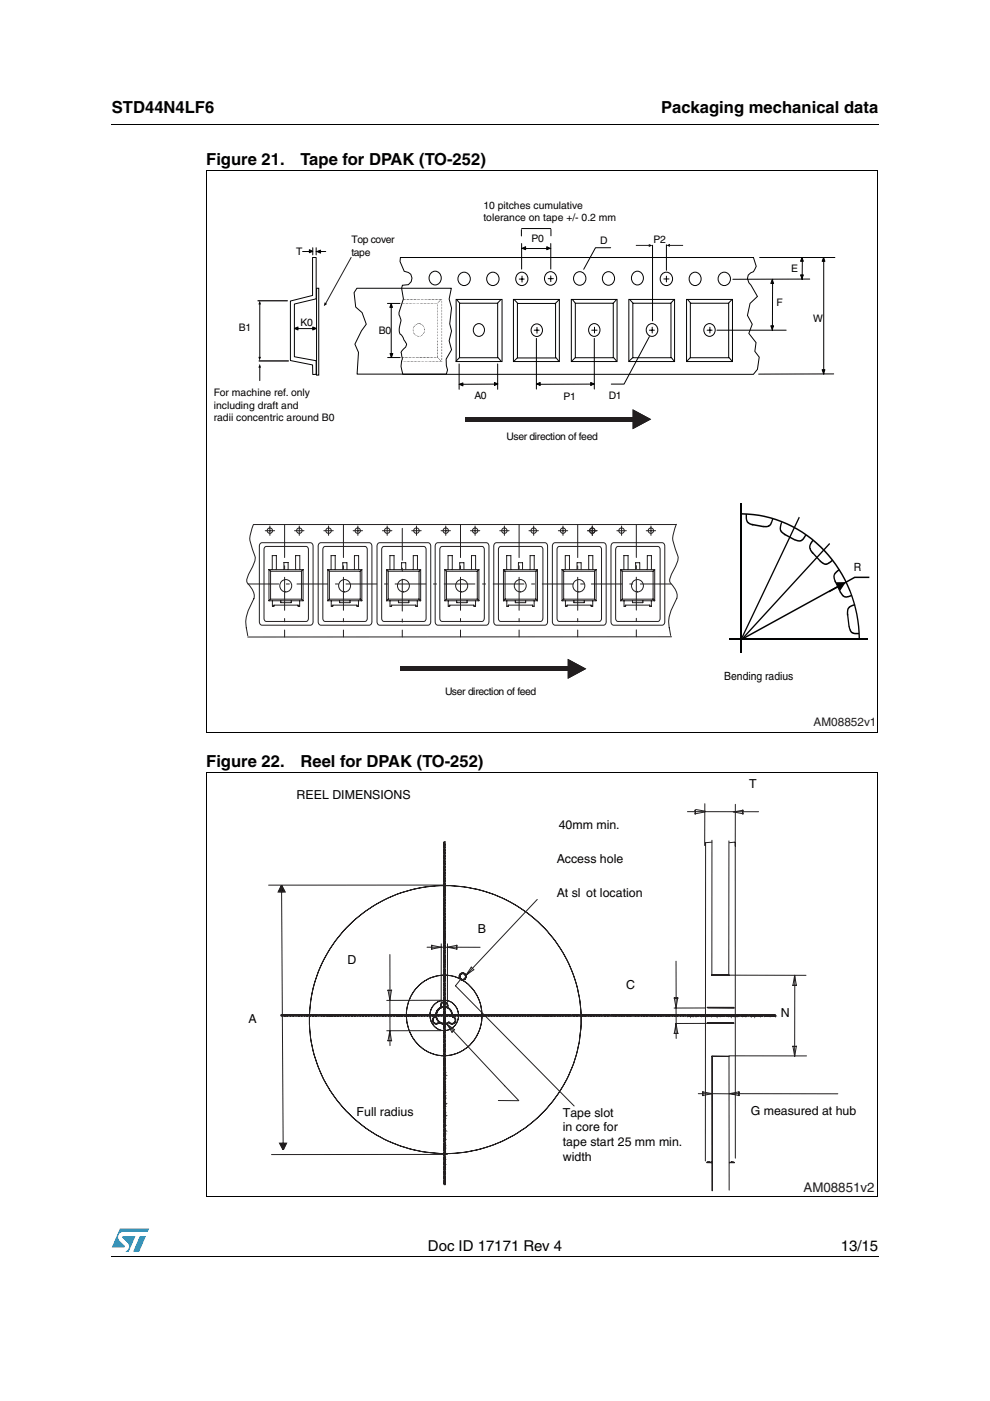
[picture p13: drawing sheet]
<svg xmlns="http://www.w3.org/2000/svg" width="210mm" height="297mm" viewBox="0 0 210 297" stroke-linecap="round" stroke-linejoin="round" font-family="sans-serif">
<defs><g id="words">
<g font-size="3.5">
<text x="23.7" y="23.9">STD44N4LF6</text>
<text x="140.2" y="23.9">Packaging mechanical data</text>
<text x="43.7" y="35">Figure 21.</text>
<text x="63.7" y="35">Tape for DPAK (TO-252)</text>
<text x="43.7" y="162.6">Figure 22.</text>
<text x="63.7" y="162.6">Reel for DPAK (TO-252)</text>
</g>
<g font-size="3.2">
<text x="90.7" y="265.1">Doc ID 17171 Rev 4</text>
<text x="178.3" y="265.1">13/15</text>
</g>
<text font-size="2.8" fill="#231f20" x="170.4" y="252.7">AM08851v2</text>
<g font-size="2.6" fill="#020303">
<text x="158.8" y="167.1">T</text>
<text x="62.9" y="169.4">REEL DIMENSIONS</text>
<text x="118.5" y="175.8">40mm min.</text>
<text x="118" y="183">Access hole</text>
<text x="118" y="190.2">At sl ot location</text>
<text x="101.3" y="197.8">B</text>
<text x="73.7" y="204.4">D</text>
<text x="132.8" y="209.6">C</text>
<text x="165.5" y="215.7">N</text>
<text x="52.7" y="216.8">A</text>
<text x="75.6" y="236.6">Full radius</text>
<text x="119.3" y="236.7">Tape slot</text>
<text x="119.3" y="239.9">in core for</text>
<text x="159.2" y="236.3">G measured at hub</text>
<text x="119.3" y="243">tape start 25 mm min.</text>
<text x="119.3" y="246.2">width</text>
</g>
<text font-size="2.5" fill="#231f20" x="172.5" y="154">AM08852v1</text>
<g font-size="2.4" fill="#020303">
<text x="181" y="121.1">R</text>
<text x="153.6" y="144.3">Bending radius</text>
</g>
<g font-size="2.2" fill="#020303">
<text x="102.5" y="44.3">10 pitches cumulative</text>
<text x="102.5" y="46.9">tolerance on tape +/- 0.2 mm</text>
<text x="74.5" y="51.6">Top cover</text>
<text x="112.7" y="51.4">P0</text>
<text x="127.2" y="51.8">D</text>
<text x="138.6" y="51.6">P2</text>
<text x="62.8" y="54">T</text>
<text x="74.5" y="54.2">tape</text>
<text x="167.7" y="57.7">E</text>
<text x="164.7" y="65">F</text>
<text x="50.6" y="70.2">B1</text>
<text x="63.7" y="69.1">K0</text>
<text x="80.3" y="70.9">B0</text>
<text x="172.4" y="68.2">W</text>
<text x="45.3" y="84">For machine ref. only</text>
<text x="45.3" y="86.7">including draft and</text>
<text x="45.3" y="89.3">radii concentric around B0</text>
<text x="100.6" y="84.5">A0</text>
<text x="119.5" y="84.9">P1</text>
<text x="129.1" y="84.6">D1</text>
<text x="107.4" y="93.4">User direction of feed</text>
<text x="94.4" y="147.3">User direction of feed</text>
</g>
</g></defs>
<g fill="#0099d8">
<path d="M29.7 262.1h1.2l-1.4 3.3h-1.3z"/>
<path d="M25.4 260.5h6.2l-.3 .7h-5.1a1.13 1.13 0 0 0-1.1 .7 1.13 1.13 0 0 0 .3 1.2l1 1v.3l-2.7 .1z"/>
<path d="M26 262.1h2.7l-1.4 3.3h-.7a1.18 1.18 0 0 0 .5-1.9l-1.1-1.1z"/>
</g>
<path d="M23.6 26.2l.1 .2zM23.6 266.3l.1 .1z" fill="#000"/>
<path d="M23.7 26.3h162.6M23.7 266.3h162.6" fill="none" stroke="#000" stroke-width=".21"/>
<path d="M43.7 36.6h142.5v118.2h-142.5z" fill="#fff"/>
<g fill="none" stroke="#020303" stroke-width=".21">
<path d="M84.9 54.6h74.8l.6 1.9-.6 1.1-.5 .3-.6 .4-.1 .7 .3 .9 1.8 3-1.6 1.4-.5 2.6 1 1.8-.7 2 1.5 1.9-.3 1.9 1 1.2-.4 2.6-.9 1.1h-74.3a4.5 4.5 0 0 1-.1-3.3l-.3-1.4 .4-.6a1.1 1.1 0 0 0 .3-1.9l-.6-1.2a1.36 1.36 0 0 1-.4-1.6l.2-.7a1.94 1.94 0 0 0-.3-2v-.5l.9-2.8-.3-2.3 .1-.6 1.3-.1 .6-.7 .2-.7-.3-.8-.5-.4-.9-.3-.9-2.1zM91.5 57.8a1.42 1.42 0 0 1 2 .6 1.42 1.42 0 0 1-.8 1.9 1.44 1.44 0 0 1-1.7-.8 1.44 1.44 0 0 1 .5-1.7zM97.6 58a1.34 1.34 0 0 1 1.9 .3 1.34 1.34 0 0 1-.3 1.9 1.34 1.34 0 0 1-1.9-.2 1.5 1.5 0 0 1 .3-2zM103.7 58a1.34 1.34 0 0 1 1.9 .3 1.34 1.34 0 0 1-.3 1.9 1.34 1.34 0 0 1-1.9-.2 1.5 1.5 0 0 1 .3-2zM109.9 58a1.35 1.35 0 0 1 2 1.1 1.35 1.35 0 0 1-2 1.2 1.5 1.5 0 0 1 0-2.3zM116 57.9a1.36 1.36 0 0 1 2 1.1 1.36 1.36 0 0 1-2 1.2 1.54 1.54 0 0 1 0-2.3zM122.1 57.9a1.37 1.37 0 0 1 2.1 1.1 1.37 1.37 0 0 1-2.1 1.2 1.52 1.52 0 0 1 0-2.3zM128.2 57.9a1.36 1.36 0 0 1 2.1 1.1 1.36 1.36 0 0 1-2.1 1.2 1.54 1.54 0 0 1 0-2.3zM134.4 57.8a1.41 1.41 0 0 1 2 .6 1.41 1.41 0 0 1-.8 1.9 1.44 1.44 0 0 1-1.7-.8 1.44 1.44 0 0 1 .5-1.7zM140.5 58a1.34 1.34 0 0 1 1.8 .3 1.34 1.34 0 0 1-.2 1.9 1.34 1.34 0 0 1-1.9-.2 1.5 1.5 0 0 1 .3-2zM146.6 58a1.33 1.33 0 0 1 2.1 1.1 1.33 1.33 0 0 1-2.1 1.2 1.52 1.52 0 0 1 0-2.3zM152.8 58a1.34 1.34 0 0 1 1.8 .3 1.34 1.34 0 0 1-.2 1.9 1.34 1.34 0 0 1-1.9-.2 1.5 1.5 0 0 1 .3-2z"/>
<path d="M75.7 61.1h20l-.5 2.3 .5 1.9-.3 3.4 .3 1.5-.5 2.1 .5 1.9-1.1 1.9v1.4l.3 .9-.3 .9h-18.9l.3-4.6-.8-1.7 1.4-2.9 1.1-1.4-.9-2.4-1.4-1.2-.3-3.1zM96.7 63.5h9.7v13.2h-9.7zM96.8 63.5l.7 .8M97.4 64.3h8.1v11.5h-8.1zM97.4 75.8l-.7 .8M100.8 68.9a1.31 1.31 0 0 1 1.9 .6 1.31 1.31 0 0 1-.8 1.8 1.34 1.34 0 0 1-1.5-.8 1.34 1.34 0 0 1 .4-1.6zM105.6 75.8l.6 .8M106.2 63.5l-.8 .8M108.9 63.5h9.7v13.2h-9.7zM109.1 63.6l.7 .7M109.7 64.3h8.1v11.6h-8.1zM109.7 75.8l-.8 .9"/>
<path d="M113.1 68.9a1.26 1.26 0 0 1 1.9 1.1 1.26 1.26 0 0 1-1.9 1.1 1.42 1.42 0 0 1 0-2.2zM113.3 70h1M113.9 69.4v1.2M117.9 75.8l.6 .8M118.5 63.6l-.8 .8M121.1 63.5h9.7v13.2h-9.7zM121.3 63.5l.7 .8M122 64.3h8v11.5h-8zM122 75.8l-.8 .8M125.3 68.9a1.27 1.27 0 0 1 1.9 1.1 1.27 1.27 0 0 1-1.9 1.1 1.46 1.46 0 0 1 0-2.2zM125.5 70h1.1M126 69.4v1.2"/>
<path d="M130.1 75.8l.6 .8M130.7 63.5l-.7 .8M133.3 63.5h9.7v13.2h-9.7zM133.5 63.5l.8 .8M134.2 64.3h8.1v11.5h-8.1zM134.2 75.8l-.9 .8M137.5 68.9a1.28 1.28 0 0 1 2 1.1 1.28 1.28 0 0 1-2 1.1 1.44 1.44 0 0 1 0-2.2zM137.7 70h1M138.3 69.4v1.2M142.3 75.8l.6 .8M142.9 63.5l-.7 .8M145.6 63.5h9.7v13.2h-9.7z"/>
<path d="M145.8 63.5l.7 .8M146.4 64.3h8.1v11.5h-8.1zM146.4 75.8l-.8 .8M149.7 68.9a1.27 1.27 0 0 1 1.9 1.1 1.27 1.27 0 0 1-1.9 1.1 1.46 1.46 0 0 1 0-2.2zM149.9 70h1.1M150.5 69.4v1.2M154.5 75.8l.7 .8M155.2 63.5l-.8 .8"/>
</g>
<path d="M66.3 54.6h.7v8.8l-4.6 1.1v11.1l4.6 .9v2.9h-.7v-2l-4.7-1v-12.6l4.7-1.2z" fill-rule="evenodd" fill="#fff"/>
<path d="M66.3 54.6h.7v8.8l-4.6 1.1v11.1l4.6 .9v2.9h-.7v-2l-4.7-1v-12.6l4.7-1.2zM161.1 54.6h15.9M163.8 59.2v10.9M170.1 54.6v4.7M171.7 59.2h-16.3M174.6 54.6v24.7M67.1 61.1h.5v18.4h-.5zM113.7 71.7v10.8M126 71.7v10.8M137.7 71.4l-5.4 10h-2.7M152 70h14.7M176.8 79.3h-16" fill="none" stroke="#020303" stroke-width=".21"/>
<g fill="#020303">
<path d="M93.4 63.4l.2 .2z"/>
<path d="M93.2 63.7h.2z"/>
<path d="M93 63.9l.2 .1h-.1z"/>
<path d="M92.9 64.1v.1h-.1z"/>
<path d="M92.7 75.8l.2-.1z"/>
<path d="M92.9 75.9l.2 .1z"/>
<path d="M93.2 76.2l.1-.1-.1 .2z"/>
<path d="M93.4 76.4l.1 .1z"/>
<path d="M88.8 68.5v.2z"/>
<path d="M88.5 68.6l.1 .1z"/>
<path d="M88.2 68.7l.1 .2z"/>
<path d="M87.9 68.9h.2l-.1 .1z"/>
<path d="M87.7 69.1l.2 .1-.1 .1z"/>
<path d="M87.6 69.5h.1z"/>
<path d="M87.5 69.8l.1-.1v.1z"/>
<path d="M87.5 70.1l.1-.1v.2z"/>
<path d="M87.6 70.3l.1 .2z"/>
<path d="M87.7 70.7l.1-.1 .1 .2z"/>
<path d="M87.9 70.9l.1 .1z"/>
<path d="M88.2 71.1h.1z"/>
<path d="M88.4 71.2l.1 .1z"/>
<path d="M88.7 71.2l.1 .1v.1z"/>
<path d="M89 71.2l.1 .1z"/>
<path d="M89.3 71.1l.1 .1z"/>
<path d="M89.6 70.9v.1l-.1 .1z"/>
<path d="M89.8 70.7l.1 .1h-.2z"/>
<path d="M89.9 70.4l.1 .2h-.1z"/>
<path d="M89.9 70.2h.2z"/>
<path d="M89.9 69.8h.2l-.1 .2z"/>
<path d="M89.9 69.5l.1 .1z"/>
<path d="M89.8 69.2l.1 .2z"/>
<path d="M89.6 68.9l.1 .2z"/>
<path d="M89.4 68.7l.1 .2h-.2z"/>
<path d="M89.1 68.6l.2 .1-.2 .1z"/>
<path d="M88.9 68.5l.1 .2h-.2z"/>
<path d="M85.5 63.4v.2z"/>
<path d="M85.7 63.4l.1 .2z"/>
<path d="M86 63.4l.1 .2z"/>
<path d="M86.3 63.4l.2 .1-.2 .1z"/>
<path d="M86.6 63.4l.2 .1-.2 .1z"/>
<path d="M86.9 63.4l.2 .1-.2 .1z"/>
<path d="M87.2 63.4l.2 .1-.2 .1z"/>
<path d="M87.5 63.4l.1 .1-.1 .1z"/>
<path d="M87.8 63.4l.1 .1-.1 .1z"/>
<path d="M88.1 63.4l.1 .1-.1 .1z"/>
<path d="M88.4 63.4l.1 .2z"/>
<path d="M88.7 63.4l.1 .2z"/>
<path d="M89 63.4v.2z"/>
<path d="M89.3 63.4v.2z"/>
<path d="M89.6 63.4v.2z"/>
<path d="M89.9 63.4v.2z"/>
<path d="M90.1 63.4l.1 .2z"/>
<path d="M90.4 63.4l.1 .2z"/>
<path d="M90.7 63.4l.1 .2z"/>
<path d="M91 63.4l.1 .2z"/>
<path d="M91.3 63.4l.1 .2z"/>
<path d="M91.6 63.4l.2 .1-.2 .1z"/>
<path d="M91.9 63.4l.2 .1-.2 .1z"/>
<path d="M92.2 63.4l.1 .1-.1 .1z"/>
<path d="M92.5 63.4l.1 .1-.1 .1z"/>
<path d="M92.8 63.4l.1 .1-.1 .1z"/>
<path d="M93.1 63.4l.1 .1z"/>
<path d="M93.4 63.4l.1 .1z"/>
<path d="M93.7 63.5v.2z"/>
<path d="M93.7 63.8v.2z"/>
<path d="M93.7 64.1v.2z"/>
<path d="M93.7 64.4v.2z"/>
<path d="M93.7 64.8v.1z"/>
<path d="M93.7 65.1v.1z"/>
<path d="M93.7 65.4v.2z"/>
<path d="M93.7 65.7v.2z"/>
<path d="M93.7 66v.2z"/>
<path d="M93.7 66.3v.2z"/>
<path d="M93.7 66.7v.1z"/>
<path d="M93.7 67v.1z"/>
<path d="M93.7 67.3v.2z"/>
<path d="M93.7 67.6v.2z"/>
<path d="M93.7 67.9v.2z"/>
<path d="M93.6 68.3l.1 .1z"/>
<path d="M93.6 68.7h.1z"/>
<path d="M93.6 68.9l.1 .1z"/>
<path d="M93.7 69.2v.2z"/>
<path d="M93.6 69.5l.1 .1z"/>
<path d="M93.7 69.8v.2z"/>
<path d="M93.6 70.2l.1 .1z"/>
<path d="M93.7 70.5v.1z"/>
<path d="M93.6 70.8l.1 .1z"/>
<path d="M93.7 71.1v.2z"/>
<path d="M93.6 71.5h.1z"/>
<path d="M93.7 71.7v.2z"/>
<path d="M93.6 72.1l.1 .1z"/>
<path d="M93.6 72.4l.1 .1z"/>
<path d="M93.6 72.7l.1 .1z"/>
<path d="M93.6 73l.1 .1z"/>
<path d="M93.6 73.4h.1z"/>
<path d="M93.6 73.6l.1 .2z"/>
<path d="M93.6 74l.1 .1z"/>
<path d="M93.6 74.3l.1 .1z"/>
<path d="M93.6 74.6l.1 .1z"/>
<path d="M93.6 74.9l.1 .1z"/>
<path d="M93.6 75.3h.1z"/>
<path d="M93.6 75.6l.1 .1z"/>
<path d="M93.6 75.9l.1 .1z"/>
<path d="M93.6 76.2l.1 .1z"/>
<path d="M93.6 76.5l.1 .2z"/>
<path d="M93.3 76.6l.2 .1z"/>
<path d="M93.1 76.6l.1 .1h-.2z"/>
<path d="M92.8 76.6l.1 .1z"/>
<path d="M92.5 76.6l.1 .1z"/>
<path d="M92.2 76.6l.1 .1h-.2z"/>
<path d="M91.8 76.6l.2 .1z"/>
<path d="M91.5 76.6l.2 .1z"/>
<path d="M91.2 76.6l.2 .1z"/>
<path d="M91 76.6l.1 .1z"/>
<path d="M90.7 76.6l.1 .1z"/>
<path d="M90.4 76.6l.1 .1z"/>
<path d="M90.1 76.6l.1 .1z"/>
<path d="M89.8 76.6l.1 .1z"/>
<path d="M89.5 76.6l.1 .1z"/>
<path d="M89.2 76.6l.1 .1z"/>
<path d="M88.9 76.6l.1 .1z"/>
<path d="M88.7 76.6l.1 .1z"/>
<path d="M88.3 76.6l.2 .1z"/>
<path d="M88 76.6l.2 .1z"/>
<path d="M87.8 76.6l.1 .1h-.2z"/>
<path d="M87.4 76.6l.2 .1z"/>
<path d="M87.1 76.6l.2 .1z"/>
<path d="M86.9 76.6l.1 .1h-.2z"/>
<path d="M86.5 76.6l.2 .1z"/>
<path d="M86.3 76.6l.1 .1z"/>
<path d="M86 76.6l.1 .1z"/>
<path d="M85.7 76.6l.1 .1z"/>
<path d="M85.4 76.6l.1 .1z"/>
<path d="M85.2 76.6v.1z"/>
<path d="M85.2 64.3h.2z"/>
<path d="M85.5 64.3h.2z"/>
<path d="M85.8 64.2l.2 .1-.2 .1z"/>
<path d="M86.1 64.3h.2z"/>
<path d="M86.4 64.3h.1z"/>
<path d="M86.7 64.3l.1-.1v.2z"/>
<path d="M87 64.3l.1-.1v.2z"/>
<path d="M87.3 64.3l.1-.1v.2z"/>
<path d="M87.6 64.2v.2z"/>
<path d="M87.9 64.3h.1z"/>
<path d="M88.2 64.3h.1z"/>
<path d="M88.5 64.2l.1 .1-.1 .1z"/>
<path d="M88.8 64.2l.1 .1z"/>
<path d="M89 64.2l.2 .1z"/>
<path d="M89.3 64.3h.2z"/>
<path d="M89.6 64.3h.2z"/>
<path d="M89.9 64.3h.2z"/>
<path d="M90.2 64.3h.2z"/>
<path d="M90.5 64.3h.2z"/>
<path d="M90.8 64.3h.2z"/>
<path d="M91.1 64.2l.1 .1-.1 .1z"/>
<path d="M91.4 64.2l.1 .1-.1 .1z"/>
<path d="M91.7 64.2l.1 .2z"/>
<path d="M92 64.2l.1 .2z"/>
<path d="M92.3 64.3h.1z"/>
<path d="M92.6 64.3h.1z"/>
<path d="M92.8 64.4v.1z"/>
<path d="M92.8 64.7v.2z"/>
<path d="M92.8 65v.2z"/>
<path d="M92.8 65.3v.2z"/>
<path d="M92.8 65.6v.2z"/>
<path d="M92.8 66v.2z"/>
<path d="M92.8 66.3v.2z"/>
<path d="M92.8 66.6v.2z"/>
<path d="M92.8 66.9v.2z"/>
<path d="M92.8 67.3v.1z"/>
<path d="M92.7 67.6l.2 .1z"/>
<path d="M92.8 67.9v.2z"/>
<path d="M92.7 68.3h.2z"/>
<path d="M92.8 68.5v.2z"/>
<path d="M92.7 68.9h.2z"/>
<path d="M92.8 69.2v.1z"/>
<path d="M92.7 69.5l.2 .1z"/>
<path d="M92.8 69.8v.2z"/>
<path d="M92.7 70.2h.2z"/>
<path d="M92.8 70.4v.2z"/>
<path d="M92.7 70.8l.2 .1z"/>
<path d="M92.8 71.1v.1z"/>
<path d="M92.8 71.4v.1z"/>
<path d="M92.8 71.7v.2z"/>
<path d="M92.8 72v.2z"/>
<path d="M92.7 72.4l.2-.1v.2z"/>
<path d="M92.7 72.7h.2z"/>
<path d="M92.7 73l.2 .1z"/>
<path d="M92.7 73.4l.2-.1z"/>
<path d="M92.7 73.6h.2v.1z"/>
<path d="M92.7 74l.2-.1v.2z"/>
<path d="M92.7 74.3l.2-.1v.2z"/>
<path d="M92.7 74.6h.2v.1z"/>
<path d="M92.7 74.9h.2v.1z"/>
<path d="M92.7 75.3l.2-.1v.1z"/>
<path d="M92.7 75.6l.2-.1v.1z"/>
<path d="M92.6 75.7l.1 .2z"/>
<path d="M92.3 75.8h.1z"/>
<path d="M92 75.8h.1z"/>
<path d="M91.7 75.8h.1z"/>
<path d="M91.4 75.8l.1 .1z"/>
<path d="M91.1 75.8l.1 .1z"/>
<path d="M90.9 75.7l.1 .2h-.2z"/>
<path d="M90.5 75.8h.2l-.2 .1z"/>
<path d="M90.3 75.7l.1 .2h-.2z"/>
<path d="M90 75.7l.1 .2h-.2z"/>
<path d="M89.7 75.7l.1 .2h-.2z"/>
<path d="M89.4 75.7l.1 .2h-.2z"/>
<path d="M89 75.8h.2l-.2 .1z"/>
<path d="M88.8 75.8h.1l-.1 .1z"/>
<path d="M88.5 75.7l.1 .2z"/>
<path d="M88.2 75.7l.1 .2z"/>
<path d="M87.9 75.7l.1 .2z"/>
<path d="M87.6 75.7l.1 .2z"/>
<path d="M87.3 75.8l.1 .1z"/>
<path d="M87 75.8l.1 .1z"/>
<path d="M86.7 75.8h.1z"/>
<path d="M86.4 75.8l.1 .1z"/>
<path d="M86.1 75.8l.2 .1z"/>
<path d="M85.8 75.8h.2l-.2 .1z"/>
<path d="M85.5 75.8h.2l-.2 .1z"/>
<path d="M85.2 75.8h.2l-.2 .1z"/>
</g>
<g fill="none" stroke="#020303" stroke-width=".21">
<path d="M64.2 53.3h2M66.3 52.5v1.5M67 52.5v1.5M67 53.3h2.1M110.1 59.2h1M110.7 58.5v1.3M116.2 59.1h1.1M116.8 58.5v1.2M129.5 52.5h-3.2l-2.5 4.6M62.4 69.7h4.7M82.1 64.3h2.7M82.2 75.8h2.7"/>
<path d="M83 64.3v11.5M105.5 81.4l-8.2 .1M126 81.4l-12.2 .1"/>
</g>
<path d="M98.6 88.4h35.6v1h-35.6z" fill="#020303"/>
<path d="M134.1 86.8l4 2.1-4 2.1z" fill="#020303"/>
<path d="M98.6 88.4h35.6v1h-35.6z" fill="#221e1f"/>
<path d="M134.1 86.8l4 2.1-4 2.1z" fill="#221e1f"/>
<path d="M174.6 54.6l.3 .8h-.6z" fill="#020303"/>
<path d="M110.6 51.6v5.5M110.6 52.7h6.2M116.8 51.6v5.5M174.6 54.6l.3 .8h-.6zM97.3 77.2v5.3M105.5 77.2v5.3" fill="none" stroke="#020303" stroke-width=".21"/>
<path d="M170 54.6l.3 .8h-.6z" fill="#020303"/>
<path d="M170 54.6l.3 .8h-.6z" fill="none" stroke="#020303" stroke-width=".21"/>
<path d="M163.7 59.3l.3 .8h-.6z" fill="#020303"/>
<path d="M163.7 59.3l.3 .8h-.6z" fill="none" stroke="#020303" stroke-width=".21"/>
<path d="M125.2 81.1l.8 .3-.8 .3z" fill="#020303"/>
<path d="M125.2 81.1l.8 .3-.8 .3z" fill="none" stroke="#020303" stroke-width=".21"/>
<path d="M115.9 52.3l.7 .3-.7 .3z" fill="#020303"/>
<path d="M115.9 52.3l.7 .3-.7 .3z" fill="none" stroke="#020303" stroke-width=".21"/>
<path d="M104.8 81.1l.8 .3-.8 .3z" fill="#020303"/>
<path d="M104.8 81.1l.8 .3-.8 .3z" fill="none" stroke="#020303" stroke-width=".21"/>
<path d="M113.8 81.4l.7-.3v.6z" fill="#020303"/>
<path d="M113.8 81.4l.7-.3v.6z" fill="none" stroke="#020303" stroke-width=".21"/>
<path d="M110.7 52.6l.7-.3v.6z" fill="#020303"/>
<path d="M110.7 52.6l.7-.3v.6z" fill="none" stroke="#020303" stroke-width=".21"/>
<path d="M97.4 81.5l.7-.3v.6z" fill="#020303"/>
<path d="M97.4 81.5l.7-.3v.6z" fill="none" stroke="#020303" stroke-width=".21"/>
<path d="M163.4 69.1h.6l-.3 .8z" fill="#020303"/>
<path d="M163.4 69.1h.6l-.3 .8z" fill="none" stroke="#020303" stroke-width=".21"/>
<path d="M169.7 58.3h.6l-.3 .8z" fill="#020303"/>
<path d="M169.7 58.3h.6l-.3 .8z" fill="none" stroke="#020303" stroke-width=".21"/>
<path d="M174.3 78.4h.6l-.3 .8z" fill="#020303"/>
<path d="M174.3 78.4h.6l-.3 .8z" fill="none" stroke="#020303" stroke-width=".21"/>
<path d="M65.6 52.9l.7 .4-.7 .3z" fill="#020303"/>
<path d="M65.6 52.9l.7 .4-.7 .3z" fill="none" stroke="#020303" stroke-width=".21"/>
<path d="M67.2 53.3l.8-.3v.7z" fill="#020303"/>
<path d="M67.2 53.3l.8-.3v.7z" fill="none" stroke="#020303" stroke-width=".21"/>
<path d="M82.7 75h.6l-.3 .8z" fill="#020303"/>
<path d="M82.7 75h.6l-.3 .8z" fill="none" stroke="#020303" stroke-width=".21"/>
<path d="M83 64.4l.2 .8h-.5z" fill="#020303"/>
<path d="M83 64.4l.2 .8h-.5z" fill="none" stroke="#020303" stroke-width=".21"/>
<path d="M66.3 69.3l.8 .3-.8 .4z" fill="#020303"/>
<path d="M66.3 69.3l.8 .3-.8 .4z" fill="none" stroke="#020303" stroke-width=".21"/>
<path d="M62.4 69.6l.8-.3v.7z" fill="#020303"/>
<path d="M138.4 52v16M140.7 59.1h1.1M141.3 51.9v5.4M141.3 58.6v1.2M62.4 69.6l.8-.3v.7z" fill="none" stroke="#020303" stroke-width=".21"/>
<g fill="#020303">
<path d="M141.3 52l.7-.3v.6z"/>
<path d="M137.6 51.7l.7 .3-.7 .4z"/>
</g>
<path d="M134.8 52h3M141.9 52h2.9" fill="none" stroke="#221e1f" stroke-width=".21"/>
<path d="M110.6 48.7v1.3M110.6 48.5h6.2M116.8 48.7v1.3" fill="none" stroke="#020303" stroke-width=".21"/>
<g fill="none" stroke="#231f20" stroke-width=".21">
<path d="M55.2 115.3l.4-.2h10.2a.67 .67 0 0 1 .6 .7v16a.66 .66 0 0 1-.6 .8h-10.2a.66 .66 0 0 1-.6-.8v-16zM56.2 115.9h8.7l.4 .3 .1 14.9-.2 .6-8.8 .1-.4-.4v-14.9zM67.6 115.3l.4-.2h10.3a.66 .66 0 0 1 .6 .7v16a.66 .66 0 0 1-.6 .8h-10.3a.66 .66 0 0 1-.5-.8v-16zM68.7 115.9h8.7l.4 .3 .1 14.9-.3 .6-8.7 .1-.4-.4-.1-14.9zM72.7 119.3h.9M72.7 119.4v1.4M73.6 119.4v1.4M80.1 115.3l.4-.2h10.3a.67 .67 0 0 1 .5 .7v16a.66 .66 0 0 1-.5 .8h-10.3a.67 .67 0 0 1-.6-.8v-16zM81.2 115.9h8.7l.4 .3v14.9l-.2 .6-8.7 .1-.4-.4-.1-14.9zM85.1 119.3h.9M85.1 119.4v1.4M86 119.4v1.4"/>
<path d="M92.4 115.3l.4-.2h10.3a.66 .66 0 0 1 .6 .7v16a.66 .66 0 0 1-.6 .8h-10.3a.66 .66 0 0 1-.5-.8v-16zM93.5 115.9h8.7l.4 .3 .1 14.9-.3 .6-8.7 .1-.4-.4v-14.9zM97.5 119.3h.9M97.5 119.4v1.4M98.4 119.4v1.4M104.9 115.3l.4-.2h10.2a.67 .67 0 0 1 .6 .7v16a.66 .66 0 0 1-.6 .8h-10.2a.66 .66 0 0 1-.6-.8v-16zM105.9 115.9h8.7l.4 .3 .1 14.9-.2 .6-8.8 .1-.4-.4v-14.9zM109.9 119.3h.9M109.9 119.4v1.4M110.8 119.4v1.4M117.3 115.3l.4-.2h10.3a.66 .66 0 0 1 .5 .7v16a.66 .66 0 0 1-.5 .8h-10.3a.66 .66 0 0 1-.6-.8v-16zM118.3 115.9h8.8l.4 .3v14.9l-.2 .6-8.7 .1-.4-.4-.1-14.9z"/>
<path d="M122.3 119.3h.9M122.3 119.4v1.4M123.2 119.4v1.4M129.7 115.3l.4-.2h10.3a.67 .67 0 0 1 .5 .7l.1 16a.66 .66 0 0 1-.6 .8h-10.3a.66 .66 0 0 1-.6-.8v-16zM130.8 115.9h8.7l.4 .3 .1 14.9-.3 .6-8.7 .1-.4-.4-.1-14.9zM134.8 119.3h.8M134.8 119.4v1.4M135.6 119.4v1.4M143.3 111.2h-89.5a5.9 5.9 0 0 0-.1 5.8 2.69 2.69 0 0 1 0 2.9l-.4 .7a5.9 5.9 0 0 0-1 2.7l.2 .4a3.8 3.8 0 0 1 1.4 3l-.1 .2a9 9 0 0 0-1.6 6.2l.3 1.7M143.4 111.2a5.9 5.9 0 0 0 0 5.7 2.69 2.69 0 0 1 0 2.9l-.4 .8a6 6 0 0 0-1 2.6l.2 .4a3.8 3.8 0 0 1 1.4 3l-.1 .3a8.9 8.9 0 0 0-1.6 6.1l.3 1.7M57 127.4h7.3M57 120.8l.4 .3"/>
<path d="M57 120.8h7.3M57 120.8v6.6M57.4 127l-.4 .4M57.4 127h6.5M57.4 121.1h6.5M57.4 121.1v5.9M57.7 120.8v-3h.9v3M57.8 127.4v1.1h.3v-.2h5.1v.2h.3v-1.1M59.5 127.4v.4h2.3v-.4M60.2 120.8v-1.5h.9v1.5M62.7 120.8v-3h.9v3M63.9 127l.4 .4"/>
<path d="M63.9 121.1v5.9M64.3 120.8l-.4 .3M64.3 120.8v6.6M69.5 127.4h7.2M69.5 120.8h7.2M69.5 120.8l.3 .3M69.5 120.8v6.6M69.8 127h6.6M69.8 121.1h6.6M69.8 127l-.3 .4M69.8 121.1v5.9M70.2 120.8v-3h.9v3"/>
<path d="M70.2 127.4v1.1h.4v-.2h5.1v.2h.3v-1.1M72 127.4v.4h2.2v-.4M75.1 120.8v-3h.9v3M76.4 127l.3 .4M76.4 121.1v5.9M76.7 120.8l-.3 .3M76.7 120.8v6.6M82 127.4h7.2M82 120.8h7.2M82 120.8l.3 .3M82 120.8v6.6M82.3 127h6.6"/>
<path d="M82.3 121.1h6.6M82.3 127l-.3 .4M82.3 121.1v5.9M82.7 120.8v-3h.8v3M82.7 127.4v1.1h.3v-.2h5.2v.2h.3v-1.1M84.5 127.4v.4h2.2v-.4M87.6 120.8v-3h.9v3M88.9 127l.3 .4M88.9 121.1v5.9M89.2 120.8l-.3 .3M89.2 120.8v6.6M94.3 127.4h7.2"/>
<path d="M94.3 120.8h7.2M94.3 120.8l.4 .3M94.3 120.8v6.6M94.7 127h6.5M94.7 121.1h6.5M94.7 127l-.4 .4M94.7 121.1v5.9M95 120.8v-3h.9v3M95 127.4v1.1h.4v-.2h5.1v.2h.3v-1.1M96.8 127.4v.4h2.2v-.4M100 120.8v-3h.8v3M101.2 127l.3 .4"/>
<path d="M101.2 121.1v5.9M101.5 120.8l-.3 .3M101.5 120.8v6.6M106.7 127.4h7.3M106.7 120.8h7.3M106.7 120.8l.4 .3M106.7 120.8v6.6M107.1 127h6.5M107.1 121.1h6.5M107.1 127l-.4 .4M107.1 121.1v5.9M107.4 120.8v-3h.9v3"/>
<path d="M107.5 127.4v1.1h.3v-.2h5.1v.2h.3v-1.1M109.3 127.4v.4h2.2v-.4M112.4 120.8v-3h.9v3M113.6 127l.4 .4M113.6 121.1v5.9M114 120.8l-.4 .3M114 120.8v6.6M119.2 127.4h7.2M119.2 120.8h7.2M119.2 120.8l.3 .3M119.2 120.8v6.6M119.5 127h6.5"/>
<path d="M119.5 121.1h6.5M119.5 127l-.3 .4M119.5 121.1v5.9M119.9 120.8v-3h.8v3M119.9 127.4v1.1h.3v-.2h5.1v.2h.4v-1.1M121.7 127.4v.4h2.2v-.4M124.8 120.8v-3h.9v3M126 127l.4 .4M126 121.1v5.9M126.4 120.8l-.4 .3M126.4 120.8v6.6M131.6 127.4h7.2"/>
<path d="M131.6 120.8h7.2M131.6 120.8l.3 .3M131.6 120.8v6.6M131.9 127h6.6M131.9 121.1h6.6M131.9 127l-.3 .4M131.9 121.1v5.9M132.3 120.8v-3h.9v3M132.3 127.4v1.1h.3v-.2h5.2v.2h.3v-1.1M134.1 127.4v.4h2.2v-.4M137.2 120.8v-3h.9v3M138.5 127l.3 .4"/>
<path d="M138.5 121.1v5.9M138.8 120.8l-.3 .3M138.8 120.8v6.6M142.4 135l-89.9 .1"/>
<circle cx="57.2" cy="112.5" r=".57"/>
<circle cx="63.5" cy="112.5" r=".57"/>
<circle cx="69.7" cy="112.5" r=".57"/>
<circle cx="75.8" cy="112.5" r=".57"/>
<circle cx="82.1" cy="112.5" r=".57"/>
<circle cx="88.3" cy="112.5" r=".57"/>
<circle cx="94.5" cy="112.5" r=".57"/>
<circle cx="100.7" cy="112.5" r=".57"/>
<circle cx="106.9" cy="112.5" r=".57"/>
<circle cx="113.2" cy="112.5" r=".57"/>
<circle cx="119.4" cy="112.5" r=".57"/>
<circle cx="125.6" cy="112.5" r=".57"/>
<circle cx="131.8" cy="112.5" r=".57"/>
<circle cx="138" cy="112.5" r=".57"/>
<circle cx="60.6" cy="124.2" r="1.29"/>
<circle cx="73.1" cy="124.2" r="1.29"/>
<circle cx="85.6" cy="124.2" r="1.29"/>
<circle cx="97.9" cy="124.2" r="1.29"/>
<circle cx="110.3" cy="124.2" r="1.29"/>
<circle cx="122.7" cy="124.2" r="1.29"/>
<circle cx="135.1" cy="124.2" r="1.29"/>
</g>
<path d="M142.3 123.8h-89.8" fill="none" stroke="#231f20" stroke-width=".21" stroke-dasharray="6.5 1.6 .6 1.6"/>
<path d="M60.3 111.2v23.9M72.8 111.2v23.8M97.6 111.2v23.8M110.1 111.2v23.8M122.5 111.2v23.8M134.9 111.2v23.8" fill="none" stroke="#231f20" stroke-width=".21" stroke-dasharray="7 1.7 .7 1.7"/>
<g fill="none" stroke="#231f20" stroke-width=".21" stroke-dasharray="2.4 .6 .2 .6">
<path d="M57.2 111.5v2M58.2 112.5h-2M63.5 111.5v2M69.7 111.5v2M75.9 111.5v2M76.9 112.5h-2M82.1 111.5v2M88.3 111.5v2M94.5 111.5v2M95.5 112.5h-2M100.7 111.5v2M101.7 112.5h-2"/>
<path d="M106.9 111.5v2M107.9 112.5h-1.9M113.2 111.5v2M119.4 111.5v2M120.4 112.5h-2M125.6 111.5v2M126.6 112.5h-2M131.8 111.5v2M138 111.5v2M139 112.5h-2"/>
</g>
<path d="M64.5 112.5h-2.1M70.7 112.5h-2M83.1 112.5h-2M89.3 112.5h-2M114.2 112.5h-2.1M132.8 112.5h-2" fill="none" stroke="#231f20" stroke-width=".21" stroke-dasharray="2.5 .6 .2 .6"/>
<path d="M85.3 112v23" fill="none" stroke="#231f20" stroke-width=".21" stroke-dasharray="6.8 1.7 .7 1.7"/>
<path d="M84.9 141.3h35.6v1h-35.6z" fill="#020303"/>
<path d="M120.4 139.7l3.9 2.1-3.9 2.1z" fill="#020303"/>
<path d="M84.9 141.3h35.6v1h-35.6z" fill="#221e1f"/>
<path d="M120.4 139.7l3.9 2.1-3.9 2.1z" fill="#221e1f"/>
<path d="M157.2 108.8a25.6 25.6 0 0 1 24.3 20.1l.7 3.9 .1 2.8h-.2a28.4 28.4 0 0 0-2-10.4h.1l-.1 .1a26.6 26.6 0 0 0-9.1-11.6l.1-.2-.1 .2a24.3 24.3 0 0 0-8.9-4l.1-.2v.2l-2.5-.4-2.5-.2z" fill="#020303"/>
<path d="M157.2 106.6v31.8" fill="none" stroke="#020303" stroke-width=".29"/>
<path d="M154.7 135.5h29.4" fill="none" stroke="#020303" stroke-width=".32"/>
<g fill="#020303">
<path d="M169.4 109.6l.2 .1-12.3 25.9-.2-.2z"/>
<path d="M175.8 115.1l.2 .3-18.6 20.2-.2-.2z"/>
<path d="M157.3 135.4l20.4-11.2 .1 .3-20.4 11.2z"/>
<path d="M175.7 125.3l5.4-3.1h3.2v.4h-3.1v-.2v.2l-5.4 3z"/>
<path d="M158.1 109h.3l.1 1.5h-.1l.1-.1 .3 .4-.1 .1v-.2l1.1 .5-.1 .2a1.57 1.57 0 0 1-1.6-1.5z"/>
<path d="M161.8 111.5l1.1-.1v.2l-.1-.2h.2v.1l-.1-.1 .6-.7 .1 .1h-.2l.3-.9 .3 .1a2.01 2.01 0 0 1-1.1 1.7l-1.1 .1z"/>
<path d="M159.5 111l2.4 .5v.3l-2.5-.4z"/>
<path d="M165.6 110.7l.2 .1-.2 1.6h-.1l.1-.1 .1 .3h-.1l.1-.2 .6 .7-.1 .1 .1-.2 .3 .3-.1 .2a1.8 1.8 0 0 1-1.2-1.1v-.8z"/>
<path d="M168.5 114.3l.7 .2v.2v-.2h.5v.2l-.1-.2 .3-.1 .1 .2-.1-.1 .9-1.2 .2 .2a1.6 1.6 0 0 1-1.8 1.3l-.8-.2z"/>
<path d="M166.4 113.1l2.2 1.2-.1 .3-2.3-1.2z"/>
<path d="M172.3 114.4l.2 .2-.6 1-.1-.1h.1v.8h-.2l.2-.1 .6 1-.2 .3a1.94 1.94 0 0 1 0-3.1z"/>
<path d="M174 118.8l.6 .5-.1 .1v-.1l.5 .2v.1v-.1l.1 .1v-.1h.2v.1l-.1-.1 .5-.3 .1 .2-.1-.2 .7-.5 .1 .2-.3 .3a1.35 1.35 0 0 1-1.2 .6l-1.2-.7z"/>
<path d="M172.3 117l1.7 1.9-.1 .2-1.8-1.9z"/>
<path d="M177.2 121.2l.7-.6 .1 .3-1 1-.1-.1h.2l-.1 .2h-.1h.1l.3 1.4-.3 .1-.3-1.4 .1-.4z"/>
<path d="M178.2 125.3l.7 1-.1 .1 .1-.2 .4 .2v.2v-.2l.5-.1v.2v-.1l.8-.3 .1 .3a1.68 1.68 0 0 1-2.1 0l-.6-.8z"/>
<path d="M176.9 123.2l.2-.2 1.2 2.5-.2 .2z"/>
<path d="M180 128.6l1.3-.6v.3l-1.1 .5-.1-.1 .1 .1-.3 .4-.1-.1h.2l-.1 1.3-.3 .1a1.86 1.86 0 0 1 .4-1.9z"/>
<path d="M179.9 132.8l.2-.1 .3 .8h-.2l.1-.1 .5 .7-.1 .1 .1-.2 .2 .1-.1 .1v-.1l1.2 .1v.3h-.8a1.38 1.38 0 0 1-1.3-1.4z"/>
<path d="M179.6 130.2l.2-.1 .3 2.7h-.2z"/>
</g>
<path d="M177.2 123.4h2.2l-1.3 1.9z" fill="#020303"/>
<path d="M54.6 63.8h6.4M54.9 76.5h6.3" fill="none" stroke="#231f20" stroke-width=".21"/>
<path d="M55.1 64.3v11.5" fill="none" stroke="#020303" stroke-width=".21"/>
<g fill="#020303">
<path d="M54.8 75.7h.5l-.3 .8z"/>
<path d="M55.1 63.7l.2 .8h-.5z"/>
</g>
<path d="M55.1 77.7v3" fill="none" stroke="#020303" stroke-width=".21"/>
<path d="M55.1 77.1l.2 .8h-.5z" fill="#020303"/>
<path d="M74.5 54.5l-5.5 9.9" fill="none" stroke="#231f20" stroke-width=".21"/>
<path d="M68.9 64.3l.2 .1-.2 .2z" fill="#231f20"/>
<path d="M68.8 64.1l.6 .4-.7 .4z" fill="#020303"/>
<path d="M43.8 36.2h142.4M43.8 36.2v119M186.1 36.2v119.1M43.7 155.2h142.4" fill="none" stroke="#000" stroke-width=".21"/>
<path d="M43.7 163.8h142.5v90h-142.5z" fill="#fff"/>
<path d="M88.9 208.9a7.7 7.7 0 0 1 5-2.1h.8a8.4 8.4 0 0 1 7.5 8.2v.8a8.4 8.4 0 0 1-7.7 8h-.9a8.7 8.7 0 0 1-6.1-13.3zM92 213l1.1-.7 1.3-.2 1.1 .3 1.1 1 .5 1 .1 1.4-.4 1.2-1.1 1.1a2.83 2.83 0 0 1-3.1-.1l-1-1-.4-1.4v-.8l.2-.8z" fill="none" stroke="#231f20" stroke-width=".21"/>
<path d="M61 215.2l.1 .1zM60.8 215.2l.1 .1zM60.6 215.2l.1 .1zM60.4 215.3h.1zM60.2 215.2l.1 .1zM60 215.2l.1 .1zM59.8 215.2l.1 .1zM59.6 215.2l.1 .1z" fill-rule="evenodd" fill="#020303"/>
<path d="M59.6 215.2l.1 .1zM59.8 215.2l.1 .1zM60 215.2l.1 .1zM60.2 215.2l.1 .1zM60.4 215.3h.1zM60.6 215.2l.1 .1zM60.8 215.2l.1 .1zM61 215.2l.1 .1z" fill="none" stroke="#231f20" stroke-width=".35"/>
<path d="M62.6 215.2l.1 .1zM62.4 215.2l.1 .1zM62.2 215.3h.1zM62 215.2l.1 .1zM61.8 215.2l.1 .1zM61.6 215.3h.1zM61.4 215.2l.1 .1zM61.2 215.2l.1 .1z" fill-rule="evenodd" fill="#020303"/>
<path d="M61.2 215.2l.1 .1zM61.4 215.2l.1 .1zM61.6 215.3h.1zM61.8 215.2l.1 .1zM62 215.2l.1 .1zM62.2 215.3h.1zM62.4 215.2l.1 .1zM62.6 215.2l.1 .1z" fill="none" stroke="#231f20" stroke-width=".35"/>
<path d="M64.2 215.2l.1 .1zM64 215.3h.1zM63.8 215.2l.1 .1zM63.6 215.2l.1 .1zM63.4 215.3h.1zM63.2 215.2l.1 .1zM63 215.2l.1 .1zM62.8 215.2l.1 .1z" fill-rule="evenodd" fill="#020303"/>
<path d="M62.8 215.2l.1 .1zM63 215.2l.1 .1zM63.2 215.2l.1 .1zM63.4 215.3h.1zM63.6 215.2l.1 .1zM63.8 215.2l.1 .1zM64 215.3h.1zM64.2 215.2l.1 .1z" fill="none" stroke="#231f20" stroke-width=".35"/>
<path d="M65.8 215.2l.1 .1zM65.6 215.2l.1 .1zM65.4 215.2l.1 .1zM65.2 215.3h.1zM65 215.2l.1 .1zM64.8 215.2l.1 .1zM64.6 215.2l.1 .1zM64.4 215.2l.1 .1z" fill-rule="evenodd" fill="#020303"/>
<path d="M64.4 215.2l.1 .1zM64.6 215.2l.1 .1zM64.8 215.2l.1 .1zM65 215.2l.1 .1zM65.2 215.3h.1zM65.4 215.2l.1 .1zM65.6 215.2l.1 .1zM65.8 215.2l.1 .1z" fill="none" stroke="#231f20" stroke-width=".35"/>
<path d="M67.4 215.2l.1 .1zM67.2 215.2l.1 .1zM67 215.3h.1zM66.8 215.2l.1 .1zM66.6 215.2l.1 .1zM66.4 215.2l.1 .1zM66.2 215.2l.1 .1zM66 215.2l.1 .1z" fill-rule="evenodd" fill="#020303"/>
<path d="M66 215.2l.1 .1zM66.2 215.2l.1 .1zM66.4 215.2l.1 .1zM66.6 215.2l.1 .1zM66.8 215.2l.1 .1zM67 215.3h.1zM67.2 215.2l.1 .1zM67.4 215.2l.1 .1z" fill="none" stroke="#231f20" stroke-width=".35"/>
<path d="M69 215.2l.1 .1zM68.8 215.3h.1zM68.6 215.3h.1zM68.4 215.2l.1 .1zM68.2 215.2l.1 .1zM68 215.2l.1 .1zM67.8 215.2l.1 .1zM67.6 215.2l.1 .1z" fill-rule="evenodd" fill="#020303"/>
<path d="M67.6 215.2l.1 .1zM67.8 215.2l.1 .1zM68 215.2l.1 .1zM68.2 215.2l.1 .1zM68.4 215.2l.1 .1zM68.6 215.3h.1zM68.8 215.3h.1zM69 215.2l.1 .1z" fill="none" stroke="#231f20" stroke-width=".35"/>
<path d="M70.6 215.3h.1zM70.4 215.3h.1zM70.2 215.2l.1 .1zM70 215.3h.1zM69.8 215.2l.1 .1zM69.6 215.2l.1 .1zM69.4 215.2l.1 .1zM69.2 215.3h.1z" fill-rule="evenodd" fill="#020303"/>
<path d="M69.2 215.3h.1zM69.4 215.2l.1 .1zM69.6 215.2l.1 .1zM69.8 215.2l.1 .1zM70 215.3h.1zM70.2 215.2l.1 .1zM70.4 215.3h.1zM70.6 215.3h.1z" fill="none" stroke="#231f20" stroke-width=".35"/>
<path d="M72.4 215.3h.1zM72.2 215.3h.1zM72 215.2l.1 .1zM71.8 215.3h.1zM71.6 215.2l.1 .1zM71.4 215.2l.1 .1zM71.2 215.2l.1 .1zM71 215.3h.1zM70.8 215.2l.1 .1z" fill-rule="evenodd" fill="#020303"/>
<path d="M70.8 215.2l.1 .1zM71 215.3h.1zM71.2 215.2l.1 .1zM71.4 215.2l.1 .1zM71.6 215.2l.1 .1zM71.8 215.3h.1zM72 215.2l.1 .1zM72.2 215.3h.1zM72.4 215.3h.1z" fill="none" stroke="#231f20" stroke-width=".35"/>
<path d="M74 215.3h.1zM73.8 215.2l.1 .1zM73.6 215.3h.1zM73.5 215.2v.1zM73.2 215.2l.1 .1zM73 215.2l.1 .1zM72.8 215.2l.1 .1zM72.6 215.2l.1 .1z" fill-rule="evenodd" fill="#020303"/>
<path d="M72.6 215.2l.1 .1zM72.8 215.2l.1 .1zM73 215.2l.1 .1zM73.2 215.2l.1 .1zM73.5 215.2v.1zM73.6 215.3h.1zM73.8 215.2l.1 .1zM74 215.3h.1z" fill="none" stroke="#231f20" stroke-width=".35"/>
<path d="M75.6 215.2l.1 .1zM75.4 215.3h.1zM75.3 215.2v.1zM75 215.2l.1 .1zM74.8 215.2l.1 .1zM74.6 215.2l.1 .1zM74.4 215.2l.1 .1zM74.2 215.2l.1 .1z" fill-rule="evenodd" fill="#020303"/>
<path d="M74.2 215.2l.1 .1zM74.4 215.2l.1 .1zM74.6 215.2l.1 .1zM74.8 215.2l.1 .1zM75 215.2l.1 .1zM75.3 215.2v.1zM75.4 215.3h.1zM75.6 215.2l.1 .1z" fill="none" stroke="#231f20" stroke-width=".35"/>
<path d="M77.2 215.2l.1 .1zM77 215.3h.1zM76.8 215.2l.1 .1zM76.6 215.2l.1 .1zM76.4 215.2l.1 .1zM76.2 215.2l.1 .1zM76 215.2l.1 .1zM75.8 215.3h.1z" fill-rule="evenodd" fill="#020303"/>
<path d="M75.8 215.3h.1zM76 215.2l.1 .1zM76.2 215.2l.1 .1zM76.4 215.2l.1 .1zM76.6 215.2l.1 .1zM76.8 215.2l.1 .1zM77 215.3h.1zM77.2 215.2l.1 .1z" fill="none" stroke="#231f20" stroke-width=".35"/>
<path d="M78.8 215.3h.1zM78.6 215.2l.1 .1zM78.4 215.2l.1 .1zM78.2 215.2l.1 .1zM78 215.2l.1 .1zM77.8 215.2l.1 .1zM77.6 215.3h.1zM77.4 215.2l.1 .1z" fill-rule="evenodd" fill="#020303"/>
<path d="M77.4 215.2l.1 .1zM77.6 215.3h.1zM77.8 215.2l.1 .1zM78 215.2l.1 .1zM78.2 215.2l.1 .1zM78.4 215.2l.1 .1zM78.6 215.2l.1 .1zM78.8 215.3h.1z" fill="none" stroke="#231f20" stroke-width=".35"/>
<path d="M80.4 215.2l.1 .1zM80.2 215.2l.1 .1zM80 215.2l.1 .1zM79.8 215.2l.1 .1zM79.6 215.2l.1 .1zM79.4 215.3h.1zM79.2 215.2l.1 .1zM79.1 215.2v.1z" fill-rule="evenodd" fill="#020303"/>
<path d="M79.1 215.2v.1zM79.2 215.2l.1 .1zM79.4 215.3h.1zM79.6 215.2l.1 .1zM79.8 215.2l.1 .1zM80 215.2l.1 .1zM80.2 215.2l.1 .1zM80.4 215.2l.1 .1z" fill="none" stroke="#231f20" stroke-width=".35"/>
<path d="M82 215.2l.1 .1zM81.9 215.2v.1zM81.6 215.2l.1 .1zM81.4 215.2l.1 .1zM81.2 215.2l.1 .1zM81 215.2l.1 .1zM80.9 215.2v.1zM80.6 215.3h.1z" fill-rule="evenodd" fill="#020303"/>
<path d="M80.6 215.3h.1zM80.9 215.2v.1zM81 215.2l.1 .1zM81.2 215.2l.1 .1zM81.4 215.2l.1 .1zM81.6 215.2l.1 .1zM81.9 215.2v.1zM82 215.2l.1 .1z" fill="none" stroke="#231f20" stroke-width=".35"/>
<path d="M83.7 215.2v.1zM83.4 215.2l.1 .1zM83.2 215.2l.1 .1zM83 215.2l.1 .1zM82.8 215.2l.1 .1zM82.6 215.2l.1 .1zM82.4 215.3h.1zM82.2 215.2l.1 .1z" fill-rule="evenodd" fill="#020303"/>
<path d="M82.2 215.2l.1 .1zM82.4 215.3h.1zM82.6 215.2l.1 .1zM82.8 215.2l.1 .1zM83 215.2l.1 .1zM83.2 215.2l.1 .1zM83.4 215.2l.1 .1zM83.7 215.2v.1z" fill="none" stroke="#231f20" stroke-width=".35"/>
<path d="M85.5 215.2v.1zM85.3 215.2v.1zM85 215.2l.1 .1zM84.8 215.2l.1 .1zM84.6 215.3h.1zM84.4 215.2l.1 .1zM84.2 215.3h.2zM84 215.2l.1 .1zM83.8 215.2l.1 .1z" fill-rule="evenodd" fill="#020303"/>
<path d="M83.8 215.2l.1 .1zM84 215.2l.1 .1zM84.2 215.3h.2zM84.4 215.2l.1 .1zM84.6 215.3h.1zM84.8 215.2l.1 .1zM85 215.2l.1 .1zM85.3 215.2v.1zM85.5 215.2v.1z" fill="none" stroke="#231f20" stroke-width=".35"/>
<path d="M87.1 215.2v.1zM86.8 215.2l.1 .1zM86.6 215.2l.1 .1zM86.4 215.3h.1zM86.2 215.2l.1 .1zM86 215.3h.1zM85.8 215.3h.1zM85.6 215.2l.1 .1z" fill-rule="evenodd" fill="#020303"/>
<path d="M85.6 215.2l.1 .1zM85.8 215.3h.1zM86 215.3h.1zM86.2 215.2l.1 .1zM86.4 215.3h.1zM86.6 215.2l.1 .1zM86.8 215.2l.1 .1zM87.1 215.2v.1z" fill="none" stroke="#231f20" stroke-width=".35"/>
<path d="M88.6 215.2l.1 .1zM88.4 215.2l.1 .1zM88.3 215.2v.1zM88 215.2l.1 .1zM87.8 215.3h.1zM87.6 215.3h.1zM87.5 215.2v.1zM87.2 215.3h.2z" fill-rule="evenodd" fill="#020303"/>
<path d="M87.2 215.3h.2zM87.5 215.2v.1zM87.6 215.3h.1zM87.8 215.3h.1zM88 215.2l.1 .1zM88.3 215.2v.1zM88.4 215.2l.1 .1zM88.6 215.2l.1 .1z" fill="none" stroke="#231f20" stroke-width=".35"/>
<path d="M90.2 215.2l.1 .1zM90.1 215.2v.1zM89.8 215.2l.1 .1zM89.6 215.2l.1 .1zM89.4 215.3h.1zM89.3 215.2v.1zM89 215.3h.2zM88.9 215.2v.1z" fill-rule="evenodd" fill="#020303"/>
<path d="M88.9 215.2v.1zM89 215.3h.2zM89.3 215.2v.1zM89.4 215.3h.1zM89.6 215.2l.1 .1zM89.8 215.2l.1 .1zM90.1 215.2v.1zM90.2 215.2l.1 .1z" fill="none" stroke="#231f20" stroke-width=".35"/>
<path d="M91.9 215.2v.1zM91.6 215.2l.1 .1zM91.4 215.2l.1 .1zM91.2 215.3h.1zM91 215.2l.1 .1zM90.8 215.3h.2zM90.7 215.2v.1zM90.4 215.2l.1 .1z" fill-rule="evenodd" fill="#020303"/>
<path d="M90.4 215.2l.1 .1zM90.7 215.2v.1zM90.8 215.3h.2zM91 215.2l.1 .1zM91.2 215.3h.1zM91.4 215.2l.1 .1zM91.6 215.2l.1 .1zM91.9 215.2v.1z" fill="none" stroke="#231f20" stroke-width=".35"/>
<path d="M93.4 215.2l.1 .1zM93.2 215.2l.1 .1zM93 215.3h.1zM92.8 215.2l.1 .1zM92.7 215.2l.1 .1zM92.5 215.2v.1zM92.2 215.2l.1 .1zM92.1 215.2l.1 .1z" fill-rule="evenodd" fill="#020303"/>
<path d="M92.1 215.2l.1 .1zM92.2 215.2l.1 .1zM92.5 215.2v.1zM92.7 215.2l.1 .1zM92.8 215.2l.1 .1zM93 215.3h.1zM93.2 215.2l.1 .1zM93.4 215.2l.1 .1z" fill="none" stroke="#231f20" stroke-width=".35"/>
<path d="M95 215.2l.1 .1zM94.8 215.3h.1zM94.6 215.2l.1 .1zM94.5 215.2v.1zM94.2 215.3h.1zM94 215.2l.1 .1zM93.9 215.2v.1zM93.7 215.2v.1z" fill-rule="evenodd" fill="#020303"/>
<path d="M93.7 215.2v.1zM93.9 215.2v.1zM94 215.2l.1 .1zM94.2 215.3h.1zM94.5 215.2v.1zM94.6 215.2l.1 .1zM94.8 215.3h.1zM95 215.2l.1 .1z" fill="none" stroke="#231f20" stroke-width=".35"/>
<path d="M96.7 215.2v.1zM96.4 215.2l.1 .1zM96.3 215.2v.1zM96 215.3h.1zM95.8 215.2l.1 .1zM95.7 215.2l.1 .1zM95.5 215.2v.1zM95.2 215.2l.1 .1z" fill-rule="evenodd" fill="#020303"/>
<path d="M95.2 215.2l.1 .1zM95.5 215.2v.1zM95.7 215.2l.1 .1zM95.8 215.2l.1 .1zM96 215.3h.1zM96.3 215.2v.1zM96.4 215.2l.1 .1zM96.7 215.2v.1z" fill="none" stroke="#231f20" stroke-width=".35"/>
<path d="M98.5 215.2v.1zM98.2 215.2l.1 .1zM98 215.2l.1 .1zM97.8 215.3h.1zM97.7 215.2v.1zM97.5 215.2l.1 .1zM97.3 215.2v.1zM97 215.2l.1 .1zM96.8 215.2l.1 .1z" fill-rule="evenodd" fill="#020303"/>
<path d="M96.8 215.2l.1 .1zM97 215.2l.1 .1zM97.3 215.2v.1zM97.5 215.2l.1 .1zM97.7 215.2v.1zM97.8 215.3h.1zM98 215.2l.1 .1zM98.2 215.2l.1 .1zM98.5 215.2v.1z" fill="none" stroke="#231f20" stroke-width=".35"/>
<path d="M100 215.3h.1zM99.8 215.2l.1 .1zM99.6 215.3h.1zM99.5 215.2v.1zM99.3 215.2l.1 .1zM99.1 215.2v.1zM98.8 215.2l.1 .1zM98.6 215.2l.1 .1z" fill-rule="evenodd" fill="#020303"/>
<path d="M98.6 215.2l.1 .1zM98.8 215.2l.1 .1zM99.1 215.2v.1zM99.3 215.2l.1 .1zM99.5 215.2v.1zM99.6 215.3h.1zM99.8 215.2l.1 .1zM100 215.3h.1z" fill="none" stroke="#231f20" stroke-width=".35"/>
<path d="M101.6 215.2l.1 .1zM101.5 215.2v.1zM101.2 215.3h.1zM101.1 215.2l.1 .1zM100.9 215.2l.1 .1zM100.7 215.2v.1zM100.5 215.2l.1 .1zM100.3 215.2v.1z" fill-rule="evenodd" fill="#020303"/>
<path d="M100.3 215.2v.1zM100.5 215.2l.1 .1zM100.7 215.2v.1zM100.9 215.2l.1 .1zM101.1 215.2l.1 .1zM101.2 215.3h.1zM101.5 215.2v.1zM101.6 215.2l.1 .1z" fill="none" stroke="#231f20" stroke-width=".35"/>
<path d="M103.2 215.3h.2zM103 215.3h.1zM102.9 215.2l.1 .1zM102.6 215.3h.2zM102.5 215.2v.1zM102.3 215.2v.1zM102.1 215.2v.1zM101.8 215.3h.1z" fill-rule="evenodd" fill="#020303"/>
<path d="M101.8 215.3h.1zM102.1 215.2v.1zM102.3 215.2v.1zM102.5 215.2v.1zM102.6 215.3h.2zM102.9 215.2l.1 .1zM103 215.3h.1zM103.2 215.3h.2z" fill="none" stroke="#231f20" stroke-width=".35"/>
<path d="M104.8 215.3h.1zM104.7 215.2v.1zM104.4 215.3h.2zM104.3 215.2v.1zM104.1 215.2l.1 .1zM103.9 215.2v.1zM103.7 215.2v.1zM103.4 215.2l.1 .1z" fill-rule="evenodd" fill="#020303"/>
<path d="M103.4 215.2l.1 .1zM103.7 215.2v.1zM103.9 215.2v.1zM104.1 215.2l.1 .1zM104.3 215.2v.1zM104.4 215.3h.2zM104.7 215.2v.1zM104.8 215.3h.1z" fill="none" stroke="#231f20" stroke-width=".35"/>
<path d="M106.4 215.3h.1zM106.2 215.3h.2zM106.1 215.2v.1zM105.9 215.2l.1 .1zM105.7 215.2v.1zM105.5 215.2v.1zM105.2 215.2l.1 .1zM105.1 215.2v.1z" fill-rule="evenodd" fill="#020303"/>
<path d="M105.1 215.2v.1zM105.2 215.2l.1 .1zM105.5 215.2v.1zM105.7 215.2v.1zM105.9 215.2l.1 .1zM106.1 215.2v.1zM106.2 215.3h.2zM106.4 215.3h.1z" fill="none" stroke="#231f20" stroke-width=".35"/>
<path d="M107.9 215.2v.1zM107.7 215.2l.1 .1zM107.4 215.3h.2zM107.3 215.2v.1zM107 215.3h.1zM106.8 215.3h.2zM106.6 215.3h.1z" fill-rule="evenodd" fill="#020303"/>
<path d="M106.6 215.3h.1zM106.8 215.3h.2zM107 215.3h.1zM107.3 215.2v.1zM107.4 215.3h.2zM107.7 215.2l.1 .1zM107.9 215.2v.1zM108.1 215.2h.1" fill="none" stroke="#231f20" stroke-width=".35"/>
<path d="M109.6 215.3h.1zM109.5 215.2l.1 .1zM109.1 215.2v.1zM108.9 215.3h.1zM108.4 215.3h.1zM108.2 215.3h.1z" fill-rule="evenodd" fill="#020303"/>
<path d="M108.2 215.3h.1zM108.4 215.3h.1zM108.7 215.2h.1M108.9 215.3h.1zM109.1 215.2v.1zM109.3 215.2h.1M109.5 215.2l.1 .1zM109.6 215.3h.1z" fill="none" stroke="#231f20" stroke-width=".35"/>
<path d="M111.4 215.3h.1zM111.3 215.2l.1 .1zM110.9 215.2v.1zM110.7 215.2v.1zM110.2 215.3h.1zM110 215.3h.1z" fill-rule="evenodd" fill="#020303"/>
<path d="M109.9 215.2h.1M110 215.3h.1zM110.2 215.3h.1zM110.5 215.2h.1M110.7 215.2v.1zM110.9 215.2v.1zM111.1 215.2h.1M111.3 215.2l.1 .1zM111.4 215.3h.1z" fill="none" stroke="#231f20" stroke-width=".35"/>
<path d="M113.1 215.2v.1zM112.9 215.2l.1 .1zM112.7 215.2v.1zM112.5 215.2l.1 .1zM112.3 215.3h.1zM112.1 215.2v.1zM111.8 215.3h.1z" fill-rule="evenodd" fill="#020303"/>
<path d="M111.7 215.2h.1M111.8 215.3h.1zM112.1 215.2v.1zM112.3 215.3h.1zM112.5 215.2l.1 .1zM112.7 215.2v.1zM112.9 215.2l.1 .1zM113.1 215.2v.1z" fill="none" stroke="#231f20" stroke-width=".35"/>
<path d="M114.7 215.2l.1 .1zM114.5 215.2v.1zM114.3 215.2l.1 .1zM114.1 215.3h.1zM113.9 215.2v.1zM113.6 215.3h.1zM113.4 215.3h.1zM113.2 215.3h.1z" fill-rule="evenodd" fill="#020303"/>
<path d="M113.2 215.3h.1zM113.4 215.3h.1zM113.6 215.3h.1zM113.9 215.2v.1zM114.1 215.3h.1zM114.3 215.2l.1 .1zM114.5 215.2v.1zM114.7 215.2l.1 .1z" fill="none" stroke="#231f20" stroke-width=".35"/>
<path d="M116.2 215.3h.2zM116.1 215.2l.1 .1zM115.9 215.3h.1zM115.6 215.3h.2zM115.4 215.3h.1zM115.3 215.3h.1zM115 215.3h.1zM114.9 215.2v.1z" fill-rule="evenodd" fill="#020303"/>
<path d="M114.9 215.2v.1zM115 215.3h.1zM115.3 215.3h.1zM115.4 215.3h.1zM115.6 215.3h.2zM115.9 215.3h.1zM116.1 215.2l.1 .1zM116.2 215.3h.2z" fill="none" stroke="#231f20" stroke-width=".35"/>
<path d="M117.9 215.2l.1 .1zM117.7 215.2l.1 .1zM117.4 215.3h.1zM117.3 215.3h.1zM117.1 215.3h.1zM116.8 215.3h.2zM116.6 215.3h.1zM116.5 215.2l.1 .1z" fill-rule="evenodd" fill="#020303"/>
<path d="M116.5 215.2l.1 .1zM116.6 215.3h.1zM116.8 215.3h.2zM117.1 215.3h.1zM117.3 215.3h.1zM117.4 215.3h.1zM117.7 215.2l.1 .1zM117.9 215.2l.1 .1z" fill="none" stroke="#231f20" stroke-width=".35"/>
<path d="M119.5 215.2l.1 .1zM119.2 215.3h.1zM119.1 215.2v.1zM118.9 215.3h.1zM118.6 215.3h.1zM118.4 215.3h.1zM118.3 215.2l.1 .1zM118 215.3h.2z" fill-rule="evenodd" fill="#020303"/>
<path d="M118 215.3h.2zM118.3 215.2l.1 .1zM118.4 215.3h.1zM118.6 215.3h.1zM118.9 215.3h.1zM119.1 215.2v.1zM119.2 215.3h.1zM119.5 215.2l.1 .1z" fill="none" stroke="#231f20" stroke-width=".35"/>
<path d="M121 215.3h.1zM120.9 215.2l.1 .1zM120.7 215.3h.1zM120.4 215.3h.1zM120.2 215.3h.1zM120.1 215.2v.1zM119.8 215.3h.2zM119.7 215.2l.1 .1z" fill-rule="evenodd" fill="#020303"/>
<path d="M119.7 215.2l.1 .1zM119.8 215.3h.2zM120.1 215.2v.1zM120.2 215.3h.1zM120.4 215.3h.1zM120.7 215.3h.1zM120.9 215.2l.1 .1zM121 215.3h.1z" fill="none" stroke="#231f20" stroke-width=".35"/>
<path d="M122.7 215.2l.1 .1zM122.5 215.3h.1zM122.2 215.3h.1zM122 215.3h.1zM121.9 215.2v.1zM121.6 215.3h.2zM121.5 215.2v.1zM121.3 215.2l.1 .1z" fill-rule="evenodd" fill="#020303"/>
<path d="M121.3 215.2l.1 .1zM121.5 215.2v.1zM121.6 215.3h.2zM121.9 215.2v.1zM122 215.3h.1zM122.2 215.3h.1zM122.5 215.3h.1zM122.7 215.2l.1 .1z" fill="none" stroke="#231f20" stroke-width=".35"/>
<path d="M124.5 215.2l.1 .1zM124.3 215.3h.1zM123.8 215.3h.1zM123.7 215.3h.1zM123.5 215.2v.1zM123.3 215.2v.1zM123.1 215.2l.1 .1z" fill-rule="evenodd" fill="#020303"/>
<path d="M122.9 215.2h.1M123.1 215.2l.1 .1zM123.3 215.2v.1zM123.5 215.2v.1zM123.7 215.3h.1zM123.8 215.3h.1zM124.1 215.2h.1M124.3 215.3h.1zM124.5 215.2l.1 .1z" fill="none" stroke="#231f20" stroke-width=".35"/>
<path d="M126.1 215.2l.1 .1zM125.7 215.3h.1zM125.5 215.3h.1zM125.3 215.2v.1zM125 215.3h.1zM124.9 215.2l.1 .1zM124.7 215.2v.1z" fill-rule="evenodd" fill="#020303"/>
<path d="M124.7 215.2v.1zM124.9 215.2l.1 .1zM125 215.3h.1zM125.3 215.2v.1zM125.5 215.3h.1zM125.7 215.3h.1zM125.9 215.2h.1M126.1 215.2l.1 .1z" fill="none" stroke="#231f20" stroke-width=".35"/>
<path d="M127.7 215.3h.1zM127.5 215.2v.1zM127.3 215.3h.1zM127.1 215.2v.1zM126.8 215.3h.1zM126.7 215.2l.1 .1zM126.5 215.2l.1 .1zM126.3 215.2l.1 .1z" fill-rule="evenodd" fill="#020303"/>
<path d="M126.3 215.2l.1 .1zM126.5 215.2l.1 .1zM126.7 215.2l.1 .1zM126.8 215.3h.1zM127.1 215.2v.1zM127.3 215.3h.1zM127.5 215.2v.1zM127.7 215.3h.1z" fill="none" stroke="#231f20" stroke-width=".35"/>
<path d="M129.3 215.2v.1zM129.1 215.3h.1zM128.9 215.2v.1zM128.6 215.3h.1zM128.5 215.2v.1zM128.3 215.2l.1 .1zM128.1 215.2l.1 .1zM127.9 215.2l.1 .1z" fill-rule="evenodd" fill="#020303"/>
<path d="M127.9 215.2l.1 .1zM128.1 215.2l.1 .1zM128.3 215.2l.1 .1zM128.5 215.2v.1zM128.6 215.3h.1zM128.9 215.2v.1zM129.1 215.3h.1zM129.3 215.2v.1z" fill="none" stroke="#231f20" stroke-width=".35"/>
<path d="M130.9 215.3h.1zM130.7 215.3h.1zM130.4 215.3h.2zM130.3 215.2v.1zM130.1 215.2l.1 .1zM129.7 215.2l.1 .1zM129.5 215.3h.1z" fill-rule="evenodd" fill="#020303"/>
<path d="M129.5 215.3h.1zM129.7 215.2l.1 .1zM129.9 215.2h.1M130.1 215.2l.1 .1zM130.3 215.2v.1zM130.4 215.3h.2zM130.7 215.3h.1zM130.9 215.3h.1z" fill="none" stroke="#231f20" stroke-width=".35"/>
<path d="M132.5 215.3h.1zM132.2 215.3h.2zM132.1 215.3h.1zM131.9 215.2l.1 .1zM131.7 215.3h.1zM131.5 215.2l.1 .1zM131.3 215.3h.1zM131.1 215.3h.1z" fill-rule="evenodd" fill="#020303"/>
<path d="M131.1 215.3h.1zM131.3 215.3h.1zM131.5 215.2l.1 .1zM131.7 215.3h.1zM131.9 215.2l.1 .1zM132.1 215.3h.1zM132.2 215.3h.2zM132.5 215.3h.1z" fill="none" stroke="#231f20" stroke-width=".35"/>
<path d="M133.9 215.3h.1zM133.7 215.2l.1 .1zM133.4 215.3h.2zM133.3 215.2l.1 .1zM133.1 215.2l.1 .1zM132.9 215.3h.1zM132.7 215.3h.1z" fill-rule="evenodd" fill="#020303"/>
<path d="M132.7 215.3h.1zM132.9 215.3h.1zM133.1 215.2l.1 .1zM133.3 215.2l.1 .1zM133.4 215.3h.2zM133.7 215.2l.1 .1zM133.9 215.3h.1zM134.1 215.2h.1" fill="none" stroke="#231f20" stroke-width=".35"/>
<path d="M135.7 215.3h.1zM135.5 215.2v.1zM135.2 215.3h.2zM135.1 215.2l.1 .1zM134.9 215.2l.1 .1zM134.7 215.3h.1zM134.5 215.2l.1 .1zM134.3 215.3h.1z" fill-rule="evenodd" fill="#020303"/>
<path d="M134.3 215.3h.1zM134.5 215.2l.1 .1zM134.7 215.3h.1zM134.9 215.2l.1 .1zM135.1 215.2l.1 .1zM135.2 215.3h.2zM135.5 215.2v.1zM135.7 215.3h.1z" fill="none" stroke="#231f20" stroke-width=".35"/>
<path d="M137.5 215.3h.1zM137.3 215.2v.1zM137 215.3h.2zM136.9 215.2v.1zM136.7 215.2l.1 .1zM136.5 215.3h.1zM136.3 215.2l.1 .1zM136.1 215.3h.1zM135.8 215.3h.1z" fill-rule="evenodd" fill="#020303"/>
<path d="M135.8 215.3h.1zM136.1 215.3h.1zM136.3 215.2l.1 .1zM136.5 215.3h.1zM136.7 215.2l.1 .1zM136.9 215.2v.1zM137 215.3h.2zM137.3 215.2v.1zM137.5 215.3h.1z" fill="none" stroke="#231f20" stroke-width=".35"/>
<path d="M139.1 215.3h.1zM138.9 215.2v.1zM138.7 215.2v.1zM138.5 215.2l.1 .1zM138.1 215.2l.1 .1zM137.9 215.3h.1z" fill-rule="evenodd" fill="#020303"/>
<path d="M137.7 215.2h.1M137.9 215.3h.1zM138.1 215.2l.1 .1zM138.3 215.2h.1M138.5 215.2l.1 .1zM138.7 215.2v.1zM138.9 215.2v.1zM139.1 215.3h.1z" fill="none" stroke="#231f20" stroke-width=".35"/>
<path d="M140.7 215.2v.1zM140.3 215.2l.1 .1zM140.1 215.2v.1zM139.9 215.2l.1 .1zM139.7 215.3h.1zM139.5 215.3h.1zM139.3 215.2l.1 .1z" fill-rule="evenodd" fill="#020303"/>
<path d="M139.3 215.2l.1 .1zM139.5 215.3h.1zM139.7 215.3h.1zM139.9 215.2l.1 .1zM140.1 215.2v.1zM140.3 215.2l.1 .1zM140.5 215.2h.1M140.7 215.2v.1z" fill="none" stroke="#231f20" stroke-width=".35"/>
<path d="M142.3 215.2l.1 .1zM142.1 215.2l.1 .1zM141.9 215.2l.1 .1zM141.7 215.2l.1 .1zM141.5 215.2l.1 .1zM141.1 215.3h.1zM140.9 215.3h.1z" fill-rule="evenodd" fill="#020303"/>
<path d="M140.9 215.3h.1zM141.1 215.3h.1zM141.3 215.2h.1M141.5 215.2l.1 .1zM141.7 215.2l.1 .1zM141.9 215.2l.1 .1zM142.1 215.2l.1 .1zM142.3 215.2l.1 .1z" fill="none" stroke="#231f20" stroke-width=".35"/>
<path d="M143.9 215.2v.1zM143.7 215.2l.1 .1zM143.5 215.2l.1 .1zM143.3 215.2l.1 .1zM143.1 215.3h.1zM142.9 215.3h.1zM142.7 215.3h.1zM142.5 215.2v.1z" fill-rule="evenodd" fill="#020303"/>
<path d="M142.5 215.2v.1zM142.7 215.3h.1zM142.9 215.3h.1zM143.1 215.3h.1zM143.3 215.2l.1 .1zM143.5 215.2l.1 .1zM143.7 215.2l.1 .1zM143.9 215.2v.1z" fill="none" stroke="#231f20" stroke-width=".35"/>
<path d="M145.5 215.2l.1 .1zM145.1 215.2l.1 .1zM144.9 215.3h.1zM144.7 215.2l.1 .1zM144.5 215.3h.1zM144.3 215.2v.1zM144.1 215.2l.1 .1z" fill-rule="evenodd" fill="#020303"/>
<path d="M144.1 215.2l.1 .1zM144.3 215.2v.1zM144.5 215.3h.1zM144.7 215.2l.1 .1zM144.9 215.3h.1zM145.1 215.2l.1 .1zM145.3 215.2h.1M145.5 215.2l.1 .1z" fill="none" stroke="#231f20" stroke-width=".35"/>
<path d="M147.1 215.2v.2zM146.9 215.2v.2zM146.7 215.3v.1zM146.3 215.2v.2zM146.1 215.3v.1zM145.9 215.2v.2zM145.7 215.2v.1z" fill-rule="evenodd" fill="#020303"/>
<path d="M145.7 215.2v.1zM145.9 215.2v.2zM146.1 215.3v.1zM146.3 215.2v.2zM146.5 215.2h.1M146.7 215.3v.1zM146.9 215.2v.2zM147.1 215.2v.2z" fill="none" stroke="#231f20" stroke-width=".35"/>
<path d="M148.7 215.3a.05 .05 0 0 1 .1 0 .05 .05 0 0 1-.1 0zM148.5 215.2v.2zM148.3 215.3h.1zM148.1 215.2v.2zM147.9 215.3v.1zM147.7 215.2v.2zM147.5 215.3a.05 .05 0 0 1 .1 0 .05 .05 0 0 1-.1 0zM147.3 215.2v.2z" fill-rule="evenodd" fill="#020303"/>
<g fill="none" stroke="#231f20" stroke-width=".35">
<path d="M147.3 215.2v.2zM147.7 215.2v.2zM147.9 215.3v.1zM148.1 215.2v.2zM148.3 215.3h.1zM148.5 215.2v.2z"/>
<circle cx="147.5" cy="215.3" r=".05"/>
<circle cx="148.7" cy="215.3" r=".05"/>
</g>
<path d="M150.5 215.2v.2zM150.3 215.2v.2zM150.1 215.3v.1zM149.9 215.2v.2zM149.7 215.2v.2zM149.5 215.2v.2zM149.3 215.2v.2zM149.1 215.2v.2zM148.9 215.2v.2z" fill-rule="evenodd" fill="#020303"/>
<path d="M148.9 215.2v.2zM149.1 215.2v.2zM149.3 215.2v.2zM149.5 215.2v.2zM149.7 215.2v.2zM149.9 215.2v.2zM150.1 215.3v.1zM150.3 215.2v.2zM150.5 215.2v.2z" fill="none" stroke="#231f20" stroke-width=".35"/>
<path d="M152.1 215.2v.2zM151.9 215.3a.06 .06 0 0 1 .1 0 .06 .06 0 0 1-.1 0zM151.7 215.2v.2zM151.5 215.3h.1zM151.3 215.3h.1zM151.1 215.2v.2zM150.9 215.2v.2zM150.7 215.3h.1z" fill-rule="evenodd" fill="#020303"/>
<g fill="none" stroke="#231f20" stroke-width=".35">
<path d="M150.7 215.3h.1zM150.9 215.2v.2zM151.1 215.2v.2zM151.3 215.3h.1zM151.5 215.3h.1zM151.7 215.2v.2zM152.1 215.2v.2z"/>
<circle cx="151.9" cy="215.3" r=".06"/>
</g>
<path d="M153.7 215.3v.1zM153.5 215.2v.2zM153.3 215.3h.1zM153.1 215.3v.1zM152.9 215.2v.2zM152.7 215.2v.2zM152.5 215.2v.2zM152.3 215.2v.2z" fill-rule="evenodd" fill="#020303"/>
<path d="M152.3 215.2v.2zM152.5 215.2v.2zM152.7 215.2v.2zM152.9 215.2v.2zM153.1 215.3v.1zM153.3 215.3h.1zM153.5 215.2v.2zM153.7 215.3v.1z" fill="none" stroke="#231f20" stroke-width=".35"/>
<path d="M155.3 215.2v.2zM155.1 215.3h.1zM154.9 215.2v.2zM154.7 215.2v.2zM154.5 215.3h.1zM154.3 215.2v.2zM154.1 215.2v.2zM153.9 215.2v.2z" fill-rule="evenodd" fill="#020303"/>
<path d="M153.9 215.2v.2zM154.1 215.2v.2zM154.3 215.2v.2zM154.5 215.3h.1zM154.7 215.2v.2zM154.9 215.2v.2zM155.1 215.3h.1zM155.3 215.2v.2z" fill="none" stroke="#231f20" stroke-width=".35"/>
<path d="M156.9 215.2v.2zM156.7 215.3v.1zM156.5 215.2v.2zM156.3 215.3h.1zM156.1 215.2v.2zM155.9 215.2v.2zM155.7 215.2v.2zM155.5 215.2v.2z" fill-rule="evenodd" fill="#020303"/>
<path d="M155.5 215.2v.2zM155.7 215.2v.2zM155.9 215.2v.2zM156.1 215.2v.2zM156.3 215.3h.1zM156.5 215.2v.2zM156.7 215.3v.1zM156.9 215.2v.2z" fill="none" stroke="#231f20" stroke-width=".35"/>
<path d="M158.5 215.3h.1zM158.3 215.2v.2zM158.1 215.3v.1zM157.9 215.2v.2zM157.7 215.2v.2zM157.5 215.2v.2zM157.3 215.2v.2zM157.1 215.2v.2z" fill-rule="evenodd" fill="#020303"/>
<path d="M157.1 215.2v.2zM157.3 215.2v.2zM157.5 215.2v.2zM157.7 215.2v.2zM157.9 215.2v.2zM158.1 215.3v.1zM158.3 215.2v.2zM158.5 215.3h.1z" fill="none" stroke="#231f20" stroke-width=".35"/>
<path d="M160.1 215.3h.1zM159.9 215.2v.2zM159.7 215.2v.2zM159.5 215.3h.1zM159.3 215.2v.2zM159.1 215.2v.2zM158.9 215.3h.1zM158.7 215.2v.2z" fill-rule="evenodd" fill="#020303"/>
<path d="M158.7 215.2v.2zM158.9 215.3h.1zM159.1 215.2v.2zM159.3 215.2v.2zM159.5 215.3h.1zM159.7 215.2v.2zM159.9 215.2v.2zM160.1 215.3h.1z" fill="none" stroke="#231f20" stroke-width=".35"/>
<path d="M161.7 215.2v.2zM161.5 215.3v.1zM161.3 215.2v.2zM161.1 215.2v.2zM160.9 215.2v.2zM160.7 215.3h.1zM160.5 215.2v.2zM160.3 215.2v.2z" fill-rule="evenodd" fill="#020303"/>
<path d="M160.3 215.2v.2zM160.5 215.2v.2zM160.7 215.3h.1zM160.9 215.2v.2zM161.1 215.2v.2zM161.3 215.2v.2zM161.5 215.3v.1zM161.7 215.2v.2z" fill="none" stroke="#231f20" stroke-width=".35"/>
<path d="M164.3 215.2v.2zM164.1 215.2v.2zM163.9 215.2v.2zM163.7 215.3v.1zM163.5 215.2v.2zM163.3 215.3v.1zM163.1 215.2v.2zM162.9 215.2v.2zM162.7 215.2v.2zM162.5 215.2v.2zM162.3 215.3a.05 .05 0 0 1 .1 0 .05 .05 0 0 1-.1 0zM162.1 215.3v.1zM161.9 215.3h.1z" fill-rule="evenodd" fill="#020303"/>
<g fill="none" stroke="#231f20" stroke-width=".35">
<path d="M161.9 215.3h.1zM162.1 215.3v.1zM162.5 215.2v.2zM162.7 215.2v.2zM162.9 215.2v.2zM163.1 215.2v.2zM163.3 215.3v.1zM163.5 215.2v.2zM163.7 215.3v.1zM163.9 215.2v.2zM164.1 215.2v.2zM164.3 215.2v.2z"/>
<circle cx="162.3" cy="215.3" r=".05"/>
</g>
<g fill="none" stroke="#231f20" stroke-width=".21">
<path d="M59.6 215.2l.1 .1zM59.8 215.2l.1 .1zM60 215.2l.1 .1zM60.2 215.2l.1 .1zM60.4 215.3h.1zM60.6 215.2l.1 .1zM60.8 215.2l.1 .1zM61 215.2l.1 .1zM61.2 215.2l.1 .1zM61.4 215.2l.1 .1zM61.6 215.3h.1zM61.8 215.2l.1 .1z"/>
<path d="M62 215.2l.1 .1zM62.2 215.3h.1zM62.4 215.2l.1 .1zM62.6 215.2l.1 .1zM62.8 215.2l.1 .1zM63 215.2l.1 .1zM63.2 215.2l.1 .1zM63.4 215.3h.1zM63.6 215.2l.1 .1zM63.8 215.2l.1 .1zM64 215.3h.1zM64.2 215.2l.1 .1z"/>
<path d="M64.4 215.2l.1 .1zM64.6 215.2l.1 .1zM64.8 215.2l.1 .1zM65 215.2l.1 .1zM65.2 215.3h.1zM65.4 215.2l.1 .1zM65.6 215.2l.1 .1zM65.8 215.2l.1 .1zM66 215.2l.1 .1zM66.2 215.2l.1 .1zM66.4 215.2l.1 .1zM66.6 215.2l.1 .1z"/>
<path d="M66.8 215.2l.1 .1zM67 215.3h.1zM67.2 215.2l.1 .1zM67.4 215.2l.1 .1zM67.6 215.2l.1 .1zM67.8 215.2l.1 .1zM68 215.2l.1 .1zM68.2 215.2l.1 .1zM68.4 215.2l.1 .1zM68.6 215.3h.1zM68.8 215.3h.1zM69 215.2l.1 .1z"/>
<path d="M69.2 215.3h.1zM69.4 215.2l.1 .1zM69.6 215.2l.1 .1zM69.8 215.2l.1 .1zM70 215.3h.1zM70.2 215.2l.1 .1zM70.4 215.3h.1zM70.6 215.3h.1zM70.8 215.2l.1 .1zM71 215.3h.1zM71.2 215.2l.1 .1zM71.4 215.2l.1 .1z"/>
<path d="M71.6 215.2l.1 .1zM71.8 215.3h.1zM72 215.2l.1 .1zM72.2 215.3h.1zM72.4 215.3h.1zM72.6 215.2l.1 .1zM72.8 215.2l.1 .1zM73 215.2l.1 .1zM73.2 215.2l.1 .1zM73.5 215.2v.1zM73.6 215.3h.1zM73.8 215.2l.1 .1z"/>
<path d="M74 215.3h.1zM74.2 215.2l.1 .1zM74.4 215.2l.1 .1zM74.6 215.2l.1 .1zM74.8 215.2l.1 .1zM75 215.2l.1 .1zM75.3 215.2v.1zM75.4 215.3h.1zM75.6 215.2l.1 .1zM75.8 215.3h.1zM76 215.2l.1 .1zM76.2 215.2l.1 .1z"/>
<path d="M76.4 215.2l.1 .1zM76.6 215.2l.1 .1zM76.8 215.2l.1 .1zM77 215.3h.1zM77.2 215.2l.1 .1zM77.4 215.2l.1 .1zM77.6 215.3h.1zM77.8 215.2l.1 .1zM78 215.2l.1 .1zM78.2 215.2l.1 .1zM78.4 215.2l.1 .1zM78.6 215.2l.1 .1z"/>
<path d="M78.8 215.3h.1zM79.1 215.2v.1zM79.2 215.2l.1 .1zM79.4 215.3h.1zM79.6 215.2l.1 .1zM79.8 215.2l.1 .1zM80 215.2l.1 .1zM80.2 215.2l.1 .1zM80.4 215.2l.1 .1zM80.6 215.3h.1zM80.9 215.2v.1zM81 215.2l.1 .1z"/>
<path d="M81.2 215.2l.1 .1zM81.4 215.2l.1 .1zM81.6 215.2l.1 .1zM81.9 215.2v.1zM82 215.2l.1 .1zM82.2 215.2l.1 .1zM82.4 215.3h.1zM82.6 215.2l.1 .1zM82.8 215.2l.1 .1zM83 215.2l.1 .1zM83.2 215.2l.1 .1zM83.4 215.2l.1 .1z"/>
<path d="M83.7 215.2v.1zM83.8 215.2l.1 .1zM84 215.2l.1 .1zM84.2 215.3h.2zM84.4 215.2l.1 .1zM84.6 215.3h.1zM84.8 215.2l.1 .1zM85 215.2l.1 .1zM85.3 215.2v.1zM85.5 215.2v.1zM85.6 215.2l.1 .1zM85.8 215.3h.1z"/>
<path d="M86 215.3h.1zM86.2 215.2l.1 .1zM86.4 215.3h.1zM86.6 215.2l.1 .1zM86.8 215.2l.1 .1zM87.1 215.2v.1zM87.2 215.3h.2zM87.5 215.2v.1zM87.6 215.3h.1zM87.8 215.3h.1zM88 215.2l.1 .1zM88.3 215.2v.1z"/>
<path d="M88.4 215.2l.1 .1zM88.6 215.2l.1 .1zM88.9 215.2v.1zM89 215.3h.2zM89.3 215.2v.1zM89.4 215.3h.1zM89.6 215.2l.1 .1zM89.8 215.2l.1 .1zM90.1 215.2v.1zM90.2 215.2l.1 .1zM90.4 215.2l.1 .1zM90.7 215.2v.1z"/>
<path d="M90.8 215.3h.2zM91 215.2l.1 .1zM91.2 215.3h.1zM91.4 215.2l.1 .1zM91.6 215.2l.1 .1zM91.9 215.2v.1zM92.1 215.2l.1 .1zM92.2 215.2l.1 .1zM92.5 215.2v.1zM92.7 215.2l.1 .1zM92.8 215.2l.1 .1zM93 215.3h.1z"/>
<path d="M93.2 215.2l.1 .1zM93.4 215.2l.1 .1zM93.7 215.2v.1zM93.9 215.2v.1zM94 215.2l.1 .1zM94.2 215.3h.1zM94.5 215.2v.1zM94.6 215.2l.1 .1zM94.8 215.3h.1zM95 215.2l.1 .1zM95.2 215.2l.1 .1zM95.5 215.2v.1z"/>
<path d="M95.7 215.2l.1 .1zM95.8 215.2l.1 .1zM96 215.3h.1zM96.3 215.2v.1zM96.4 215.2l.1 .1zM96.7 215.2v.1zM96.8 215.2l.1 .1zM97 215.2l.1 .1zM97.3 215.2v.1zM97.5 215.2l.1 .1zM97.7 215.2v.1zM97.8 215.3h.1z"/>
<path d="M98 215.2l.1 .1zM98.2 215.2l.1 .1zM98.5 215.2v.1zM98.6 215.2l.1 .1zM98.8 215.2l.1 .1zM99.1 215.2v.1zM99.3 215.2l.1 .1zM99.5 215.2v.1zM99.6 215.3h.1zM99.8 215.2l.1 .1zM100 215.3h.1zM100.3 215.2v.1z"/>
<path d="M100.5 215.2l.1 .1zM100.7 215.2v.1zM100.9 215.2l.1 .1zM101.1 215.2l.1 .1zM101.2 215.3h.1zM101.5 215.2v.1zM101.6 215.2l.1 .1zM101.8 215.3h.1zM102.1 215.2v.1zM102.3 215.2v.1zM102.5 215.2v.1zM102.6 215.3h.2z"/>
<path d="M102.9 215.2l.1 .1zM103 215.3h.1zM103.2 215.3h.2zM103.4 215.2l.1 .1zM103.7 215.2v.1zM103.9 215.2v.1zM104.1 215.2l.1 .1zM104.3 215.2v.1zM104.4 215.3h.2zM104.7 215.2v.1zM104.8 215.3h.1zM105.1 215.2v.1z"/>
<path d="M105.2 215.2l.1 .1zM105.5 215.2v.1zM105.7 215.2v.1zM105.9 215.2l.1 .1zM106.1 215.2v.1zM106.2 215.3h.2zM106.4 215.3h.1zM106.6 215.3h.1zM106.8 215.3h.2zM107 215.3h.1zM107.3 215.2v.1zM107.4 215.3h.2z"/>
<path d="M107.7 215.2l.1 .1zM107.9 215.2v.1zM108.1 215.2h.1M108.2 215.3h.1zM108.4 215.3h.1zM108.7 215.2h.1M108.9 215.3h.1zM109.1 215.2v.1zM109.3 215.2h.1M109.5 215.2l.1 .1zM109.6 215.3h.1zM109.9 215.2h.1"/>
<path d="M110 215.3h.1zM110.2 215.3h.1zM110.5 215.2h.1M110.7 215.2v.1zM110.9 215.2v.1zM111.1 215.2h.1M111.3 215.2l.1 .1zM111.4 215.3h.1zM111.7 215.2h.1M111.8 215.3h.1zM112.1 215.2v.1zM112.3 215.3h.1z"/>
<path d="M112.5 215.2l.1 .1zM112.7 215.2v.1zM112.9 215.2l.1 .1zM113.1 215.2v.1zM113.2 215.3h.1zM113.4 215.3h.1zM113.6 215.3h.1zM113.9 215.2v.1zM114.1 215.3h.1zM114.3 215.2l.1 .1zM114.5 215.2v.1zM114.7 215.2l.1 .1z"/>
<path d="M114.9 215.2v.1zM115 215.3h.1zM115.3 215.3h.1zM115.4 215.3h.1zM115.6 215.3h.2zM115.9 215.3h.1zM116.1 215.2l.1 .1zM116.2 215.3h.2zM116.5 215.2l.1 .1zM116.6 215.3h.1zM116.8 215.3h.2zM117.1 215.3h.1z"/>
<path d="M117.3 215.3h.1zM117.4 215.3h.1zM117.7 215.2l.1 .1zM117.9 215.2l.1 .1zM118 215.3h.2zM118.3 215.2l.1 .1zM118.4 215.3h.1zM118.6 215.3h.1zM118.9 215.3h.1zM119.1 215.2v.1zM119.2 215.3h.1zM119.5 215.2l.1 .1z"/>
<path d="M119.7 215.2l.1 .1zM119.8 215.3h.2zM120.1 215.2v.1zM120.2 215.3h.1zM120.4 215.3h.1zM120.7 215.3h.1zM120.9 215.2l.1 .1zM121 215.3h.1zM121.3 215.2l.1 .1zM121.5 215.2v.1zM121.6 215.3h.2zM121.9 215.2v.1z"/>
<path d="M122 215.3h.1zM122.2 215.3h.1zM122.5 215.3h.1zM122.7 215.2l.1 .1zM122.9 215.2h.1M123.1 215.2l.1 .1zM123.3 215.2v.1zM123.5 215.2v.1zM123.7 215.3h.1zM123.8 215.3h.1zM124.1 215.2h.1M124.3 215.3h.1z"/>
<path d="M124.5 215.2l.1 .1zM124.7 215.2v.1zM124.9 215.2l.1 .1zM125 215.3h.1zM125.3 215.2v.1zM125.5 215.3h.1zM125.7 215.3h.1zM125.9 215.2h.1M126.1 215.2l.1 .1zM126.3 215.2l.1 .1zM126.5 215.2l.1 .1zM126.7 215.2l.1 .1z"/>
<path d="M126.8 215.3h.1zM127.1 215.2v.1zM127.3 215.3h.1zM127.5 215.2v.1zM127.7 215.3h.1zM127.9 215.2l.1 .1zM128.1 215.2l.1 .1zM128.3 215.2l.1 .1zM128.5 215.2v.1zM128.6 215.3h.1zM128.9 215.2v.1zM129.1 215.3h.1z"/>
<path d="M129.3 215.2v.1zM129.5 215.3h.1zM129.7 215.2l.1 .1zM129.9 215.2h.1M130.1 215.2l.1 .1zM130.3 215.2v.1zM130.4 215.3h.2zM130.7 215.3h.1zM130.9 215.3h.1zM131.1 215.3h.1zM131.3 215.3h.1zM131.5 215.2l.1 .1z"/>
<path d="M131.7 215.3h.1zM131.9 215.2l.1 .1zM132.1 215.3h.1zM132.2 215.3h.2zM132.5 215.3h.1zM132.7 215.3h.1zM132.9 215.3h.1zM133.1 215.2l.1 .1zM133.3 215.2l.1 .1zM133.4 215.3h.2zM133.7 215.2l.1 .1zM133.9 215.3h.1z"/>
<path d="M134.1 215.2h.1M134.3 215.3h.1zM134.5 215.2l.1 .1zM134.7 215.3h.1zM134.9 215.2l.1 .1zM135.1 215.2l.1 .1zM135.2 215.3h.2zM135.5 215.2v.1zM135.7 215.3h.1zM135.8 215.3h.1zM136.1 215.3h.1zM136.3 215.2l.1 .1z"/>
<path d="M136.5 215.3h.1zM136.7 215.2l.1 .1zM136.9 215.2v.1zM137 215.3h.2zM137.3 215.2v.1zM137.5 215.3h.1zM137.7 215.2h.1M137.9 215.3h.1zM138.1 215.2l.1 .1zM138.3 215.2h.1M138.5 215.2l.1 .1zM138.7 215.2v.1z"/>
<path d="M138.9 215.2v.1zM139.1 215.3h.1zM139.3 215.2l.1 .1zM139.5 215.3h.1zM139.7 215.3h.1zM139.9 215.2l.1 .1zM140.1 215.2v.1zM140.3 215.2l.1 .1zM140.5 215.2h.1M140.7 215.2v.1zM140.9 215.3h.1zM141.1 215.3h.1z"/>
<path d="M141.3 215.2h.1M141.5 215.2l.1 .1zM141.7 215.2l.1 .1zM141.9 215.2l.1 .1zM142.1 215.2l.1 .1zM142.3 215.2l.1 .1zM142.5 215.2v.1zM142.7 215.3h.1zM142.9 215.3h.1zM143.1 215.3h.1zM143.3 215.2l.1 .1zM143.5 215.2l.1 .1z"/>
<path d="M143.7 215.2l.1 .1zM143.9 215.2v.1zM144.1 215.2l.1 .1zM144.3 215.2v.1zM144.5 215.3h.1zM144.7 215.2l.1 .1zM144.9 215.3h.1zM145.1 215.2l.1 .1zM145.3 215.2h.1M145.5 215.2l.1 .1zM145.7 215.2v.1zM145.9 215.2v.2z"/>
<path d="M146.1 215.3v.1zM146.3 215.2v.2zM146.5 215.2h.1M146.7 215.3v.1zM146.9 215.2v.2zM147.1 215.2v.2zM147.3 215.2v.2zM147.7 215.2v.2zM147.9 215.3v.1zM148.1 215.2v.2zM148.3 215.3h.1zM148.5 215.2v.2z"/>
<path d="M148.9 215.2v.2zM149.1 215.2v.2zM149.3 215.2v.2zM149.5 215.2v.2zM149.7 215.2v.2zM149.9 215.2v.2zM150.1 215.3v.1zM150.3 215.2v.2zM150.5 215.2v.2zM150.7 215.3h.1zM150.9 215.2v.2zM151.1 215.2v.2z"/>
<path d="M151.3 215.3h.1zM151.5 215.3h.1zM151.7 215.2v.2zM152.1 215.2v.2zM152.3 215.2v.2zM152.5 215.2v.2zM152.7 215.2v.2zM152.9 215.2v.2zM153.1 215.3v.1zM153.3 215.3h.1zM153.5 215.2v.2zM153.7 215.3v.1z"/>
<path d="M153.9 215.2v.2zM154.1 215.2v.2zM154.3 215.2v.2zM154.5 215.3h.1zM154.7 215.2v.2zM154.9 215.2v.2zM155.1 215.3h.1zM155.3 215.2v.2zM155.5 215.2v.2zM155.7 215.2v.2zM155.9 215.2v.2zM156.1 215.2v.2z"/>
<path d="M156.3 215.3h.1zM156.5 215.2v.2zM156.7 215.3v.1zM156.9 215.2v.2zM157.1 215.2v.2zM157.3 215.2v.2zM157.5 215.2v.2zM157.7 215.2v.2zM157.9 215.2v.2zM158.1 215.3v.1zM158.3 215.2v.2zM158.5 215.3h.1z"/>
<path d="M158.7 215.2v.2zM158.9 215.3h.1zM159.1 215.2v.2zM159.3 215.2v.2zM159.5 215.3h.1zM159.7 215.2v.2zM159.9 215.2v.2zM160.1 215.3h.1zM160.3 215.2v.2zM160.5 215.2v.2zM160.7 215.3h.1zM160.9 215.2v.2z"/>
<path d="M161.1 215.2v.2zM161.3 215.2v.2zM161.5 215.3v.1zM161.7 215.2v.2zM161.9 215.3h.1zM162.1 215.3v.1zM162.5 215.2v.2zM162.7 215.2v.2zM162.9 215.2v.2zM163.1 215.2v.2zM163.3 215.3v.1zM163.5 215.2v.2z"/>
<path d="M163.7 215.3v.1zM163.9 215.2v.2zM164.1 215.2v.2zM164.3 215.2v.2z"/>
<circle cx="147.5" cy="215.3" r=".05"/>
<circle cx="148.7" cy="215.3" r=".05"/>
<circle cx="151.9" cy="215.3" r=".06"/>
<circle cx="162.3" cy="215.3" r=".05"/>
</g>
<path d="M94.2 250.2l.1 .1zM94.2 250.4l.1 .1zM94.2 250.6l.1 .1zM94.2 250.8l.1 .1zM94.2 251l.1 .1z" fill-rule="evenodd" fill="#020303"/>
<path d="M94.2 250.2l.1 .1zM94.2 250.4l.1 .1zM94.2 250.8l.1 .1zM94.2 251l.1 .1zM94.2 250.6l.1 .1z" fill="none" stroke="#231f20" stroke-width=".35"/>
<path d="M94.2 249.2l.1 .1zM94.2 249.4l.1 .1zM94.2 249.6l.1 .1zM94.2 249.8l.1 .1zM94.2 250l.1 .1z" fill-rule="evenodd" fill="#020303"/>
<path d="M94.2 249.2l.1 .1zM94.2 249.6l.1 .1zM94.2 249.8l.1 .1zM94.2 250l.1 .1zM94.2 249.4l.1 .1z" fill="none" stroke="#231f20" stroke-width=".35"/>
<path d="M94.2 248.2l.1 .1zM94.2 248.4l.1 .1zM94.2 248.6l.1 .1zM94.2 248.8l.1 .1zM94.2 249l.1 .1z" fill-rule="evenodd" fill="#020303"/>
<path d="M94.2 248.6l.1 .1zM94.2 249l.1 .1zM94.2 248.2l.1 .1zM94.2 248.4l.1 .1zM94.2 248.8l.1 .1z" fill="none" stroke="#231f20" stroke-width=".35"/>
<path d="M94.2 247.2l.1 .1zM94.2 247.4l.1 .1zM94.2 247.6l.1 .1zM94.2 247.8l.1 .1zM94.2 248l.1 .1z" fill-rule="evenodd" fill="#020303"/>
<path d="M94.2 247.4l.1 .1zM94.2 248l.1 .1zM94.2 247.2l.1 .1zM94.2 247.6l.1 .1zM94.2 247.8l.1 .1z" fill="none" stroke="#231f20" stroke-width=".35"/>
<path d="M94.2 246.2l.1 .1zM94.2 246.4l.1 .1zM94.2 246.6l.1 .1zM94.2 246.8l.1 .1zM94.2 247l.1 .1z" fill-rule="evenodd" fill="#020303"/>
<path d="M94.2 246.2l.1 .1zM94.2 246.6l.1 .1zM94.2 246.8l.1 .1zM94.2 247l.1 .1zM94.2 246.4l.1 .1z" fill="none" stroke="#231f20" stroke-width=".35"/>
<path d="M94.2 245.2l.1 .1zM94.2 245.4l.1 .1zM94.2 245.6l.1 .1zM94.2 245.8l.1 .1zM94.2 246l.1 .1z" fill-rule="evenodd" fill="#020303"/>
<path d="M94.2 245.6l.1 .1zM94.2 245.8l.1 .1zM94.2 245.2l.1 .1zM94.2 245.4l.1 .1zM94.2 246l.1 .1z" fill="none" stroke="#231f20" stroke-width=".35"/>
<path d="M94.2 244.2l.1 .1zM94.2 244.4l.1 .1zM94.2 244.6l.1 .1zM94.2 244.8l.1 .1zM94.2 245l.1 .1z" fill-rule="evenodd" fill="#020303"/>
<path d="M94.2 244.2l.1 .1zM94.2 244.4l.1 .1zM94.2 245l.1 .1zM94.2 244.6l.1 .1zM94.2 244.8l.1 .1z" fill="none" stroke="#231f20" stroke-width=".35"/>
<path d="M94.2 242.4l.1 .1zM94.2 242.6l.1 .1zM94.2 243l.1 .1zM94.2 243.2l.1 .1zM94.2 243.4l.1 .1zM94.2 243.8l.1 .1z" fill-rule="evenodd" fill="#020303"/>
<path d="M94.2 242.6l.1 .1zM94.2 242.9h.1M94.2 243.2l.1 .1zM94.2 243.7h.1M94.2 243.8l.1 .1zM94.2 244.1h.1M94.2 242.3h.1M94.2 242.4l.1 .1zM94.2 243l.1 .1zM94.2 243.4l.1 .1z" fill="none" stroke="#231f20" stroke-width=".35"/>
<path d="M94.2 241.4l.1 .1zM94.2 241.8l.1 .1zM94.2 242l.1 .1z" fill-rule="evenodd" fill="#020303"/>
<path d="M94.2 241.3h.1M94.2 241.4l.1 .1zM94.2 242l.1 .1zM94.2 241.7h.1M94.2 241.8l.1 .1z" fill="none" stroke="#231f20" stroke-width=".35"/>
<path d="M94.2 240.2l.1 .1zM94.2 240.4l.1 .1zM94.2 240.6l.1 .1zM94.2 240.8l.1 .1zM94.2 241l.1 .1z" fill-rule="evenodd" fill="#020303"/>
<path d="M94.2 240.2l.1 .1zM94.2 240.4l.1 .1zM94.2 240.8l.1 .1zM94.2 241l.1 .1zM94.2 240.6l.1 .1z" fill="none" stroke="#231f20" stroke-width=".35"/>
<path d="M94.2 239.2l.1 .1zM94.2 239.4l.1 .1zM94.2 239.6l.1 .1zM94.2 239.8l.1 .1z" fill-rule="evenodd" fill="#020303"/>
<path d="M94.2 239.2l.1 .1zM94.2 239.6l.1 .1zM94.2 239.8l.1 .1zM94.2 239.4l.1 .1zM94.2 240.1h.1" fill="none" stroke="#231f20" stroke-width=".35"/>
<path d="M94.2 238.2l.1 .1zM94.2 238.5h.1zM94.2 238.6l.1 .1zM94.2 238.8l.1 .1z" fill-rule="evenodd" fill="#020303"/>
<path d="M94.2 238.2l.1 .1zM94.2 238.5h.1zM94.2 238.6l.1 .1zM94.2 239.1h.1M94.2 238.8l.1 .1z" fill="none" stroke="#231f20" stroke-width=".35"/>
<path d="M94.2 237.3h.1zM94.2 237.5h.1zM94.2 237.7h.1zM94.2 237.8l.1 .1zM94.2 238l.1 .1z" fill-rule="evenodd" fill="#020303"/>
<path d="M94.2 237.3h.1zM94.2 237.5h.1zM94.2 237.7h.1zM94.2 237.8l.1 .1zM94.2 238l.1 .1z" fill="none" stroke="#231f20" stroke-width=".35"/>
<path d="M94.2 236.2l.1 .1zM94.2 236.4l.1 .1zM94.2 236.7a.05 .05 0 0 1 .1 0 .05 .05 0 0 1-.1 0zM94.2 236.9h.1zM94.2 237l.1 .1z" fill-rule="evenodd" fill="#020303"/>
<g fill="none" stroke="#231f20" stroke-width=".35">
<path d="M94.2 236.9h.1zM94.2 237l.1 .1zM94.2 236.2l.1 .1zM94.2 236.4l.1 .1z"/>
<circle cx="94.2" cy="236.7" r=".05"/>
</g>
<path d="M94.2 235.2l.1 .1zM94.2 235.4l.1 .1zM94.2 235.6l.1 .1zM94.2 235.9h.1zM94.2 236l.1 .2z" fill-rule="evenodd" fill="#020303"/>
<path d="M94.2 235.2l.1 .1zM94.2 235.9h.1zM94.2 235.4l.1 .1zM94.2 235.6l.1 .1zM94.2 236l.1 .2z" fill="none" stroke="#231f20" stroke-width=".35"/>
<path d="M94.2 233.3h.1zM94.2 233.4l.1 .1zM94.2 233.6l.1 .1zM94.2 233.8l.1 .1zM94.2 234.1h.1zM94.2 234.2l.1 .1zM94.2 234.5h.1zM94.2 234.7h.1zM94.2 234.9a.05 .05 0 0 1 .1 0 .05 .05 0 0 1-.1 0zM94.2 235l.1 .1z" fill-rule="evenodd" fill="#020303"/>
<g fill="none" stroke="#231f20" stroke-width=".35">
<path d="M94.2 233.3h.1zM94.2 234.1h.1zM94.2 234.5h.1zM94.2 234.7h.1zM94.2 233.4l.1 .1zM94.2 233.6l.1 .1zM94.2 233.8l.1 .1zM94.2 235l.1 .1zM94.2 234.2l.1 .1z"/>
<circle cx="94.2" cy="234.9" r=".05"/>
</g>
<path d="M94.2 232.2l.1 .1zM94.2 232.4l.1 .1zM94.2 232.7h.1zM94.2 232.9h.1zM94.2 233l.1 .2z" fill-rule="evenodd" fill="#020303"/>
<path d="M94.2 232.7h.1zM94.2 232.9h.1zM94.2 232.2l.1 .1zM94.2 232.4l.1 .1zM94.2 233l.1 .2z" fill="none" stroke="#231f20" stroke-width=".35"/>
<path d="M94.2 231.2l.1 .2zM94.2 231.5h.1zM94.2 231.6l.1 .1zM94.2 231.8l.1 .2zM94.2 232l.1 .1z" fill-rule="evenodd" fill="#020303"/>
<path d="M94.2 231.5h.1zM94.2 231.2l.1 .2zM94.2 231.6l.1 .1zM94.2 231.8l.1 .2zM94.2 232l.1 .1z" fill="none" stroke="#231f20" stroke-width=".35"/>
<path d="M94.2 230.3h.1zM94.2 230.4l.1 .1zM94.2 230.6l.1 .1zM94.2 230.8l.1 .1zM94.2 231.1h.1z" fill-rule="evenodd" fill="#020303"/>
<path d="M94.2 230.3h.1zM94.2 231.1h.1zM94.2 230.4l.1 .1zM94.2 230.6l.1 .1zM94.2 230.8l.1 .1z" fill="none" stroke="#231f20" stroke-width=".35"/>
<path d="M94.2 229.2l.1 .1zM94.2 229.4l.1 .1zM94.2 229.6l.1 .1zM94.2 229.9h.1zM94.2 230l.1 .2z" fill-rule="evenodd" fill="#020303"/>
<path d="M94.2 229.9h.1zM94.2 229.2l.1 .1zM94.2 229.4l.1 .1zM94.2 229.6l.1 .1zM94.2 230l.1 .2z" fill="none" stroke="#231f20" stroke-width=".35"/>
<path d="M94.2 228.2l.1 .1zM94.2 228.5h.1zM94.2 228.7h.1zM94.2 228.8l.1 .1zM94.2 229l.1 .1z" fill-rule="evenodd" fill="#020303"/>
<path d="M94.2 228.5h.1zM94.2 228.7h.1zM94.2 228.2l.1 .1zM94.2 228.8l.1 .1zM94.2 229l.1 .1z" fill="none" stroke="#231f20" stroke-width=".35"/>
<path d="M94.2 227.3h.1zM94.2 227.6l.1 .1zM94.2 227.9l.1 .1zM94.2 228.1h.1z" fill-rule="evenodd" fill="#020303"/>
<path d="M94.2 227.3h.1zM94.2 228.1h.1zM94.2 227.6l.1 .1zM94.2 227.9l.1 .1zM94.2 227.5h.1" fill="none" stroke="#231f20" stroke-width=".35"/>
<path d="M94.2 226.2l.1 .1zM94.2 226.4l.1 .1zM94.2 226.7l.1 .1zM94.2 226.9h.1zM94.2 227l.1 .1z" fill-rule="evenodd" fill="#020303"/>
<path d="M94.2 226.9h.1zM94.2 226.2l.1 .1zM94.2 226.4l.1 .1zM94.2 226.7l.1 .1zM94.2 227l.1 .1z" fill="none" stroke="#231f20" stroke-width=".35"/>
<path d="M94.2 224.3l.1 .1zM94.2 224.6l.1 .1zM94.2 224.9l.1 .1zM94.2 225.1l.1 .1zM94.2 225.3h.1zM94.2 225.5l.1 .1zM94.2 225.7l.1 .1zM94.2 225.8l.1 .1z" fill-rule="evenodd" fill="#020303"/>
<path d="M94.2 224.3l.1 .1zM94.2 224.5h.1M94.2 225.5l.1 .1zM94.2 225.7l.1 .1zM94.2 224.6l.1 .1zM94.2 224.9l.1 .1zM94.2 225.1l.1 .1zM94.2 225.3h.1zM94.2 225.8l.1 .1zM94.2 226.1h.1" fill="none" stroke="#231f20" stroke-width=".35"/>
<path d="M94.2 223.3h.1zM94.2 223.4l.1 .1zM94.2 223.7l.1 .1zM94.2 223.9l.1 .1zM94.2 224.1l.1 .1z" fill-rule="evenodd" fill="#020303"/>
<path d="M94.2 223.3h.1zM94.2 223.4l.1 .1zM94.2 223.7l.1 .1zM94.2 223.9l.1 .1zM94.2 224.1l.1 .1z" fill="none" stroke="#231f20" stroke-width=".35"/>
<path d="M94.2 222.3l.1 .1zM94.2 222.7l.1 .1zM94.2 222.9h.1z" fill-rule="evenodd" fill="#020303"/>
<path d="M94.2 222.3l.1 .1zM94.2 222.7l.1 .1zM94.2 222.9h.1zM94.2 222.5h.1M94.2 223.1h.1" fill="none" stroke="#231f20" stroke-width=".35"/>
<path d="M94.2 221.3v.1zM94.2 221.5l.1 .1zM94.2 221.6l.1 .1zM94.2 221.8v.2zM94.2 222.1l.1 .1z" fill-rule="evenodd" fill="#020303"/>
<path d="M94.2 221.5l.1 .1zM94.2 221.6l.1 .1zM94.2 222.1l.1 .1zM94.2 221.3v.1zM94.2 221.8v.2z" fill="none" stroke="#231f20" stroke-width=".35"/>
<path d="M94.2 220.5l.1 .1zM94.2 220.9l.1 .1zM94.2 221.1l.1 .1z" fill-rule="evenodd" fill="#020303"/>
<path d="M94.2 220.3h.1M94.2 220.5l.1 .1zM94.2 220.7h.1M94.2 220.9l.1 .1zM94.2 221.1l.1 .1z" fill="none" stroke="#231f20" stroke-width=".35"/>
<path d="M94.2 219.3l.1 .1zM94.2 219.7l.1 .1zM94.2 219.9l.1 .1zM94.2 220v.2z" fill-rule="evenodd" fill="#020303"/>
<path d="M94.2 219.7l.1 .1zM94.2 219.9l.1 .1zM94.2 219.3l.1 .1zM94.2 219.5h.1M94.2 220v.2z" fill="none" stroke="#231f20" stroke-width=".35"/>
<path d="M94.2 218.3v.1zM94.2 218.5l.1 .1zM94.2 218.8v.2zM94.2 219.1l.1 .1z" fill-rule="evenodd" fill="#020303"/>
<path d="M94.2 218.5l.1 .1zM94.2 218.7h.1M94.2 218.3v.1zM94.2 218.8v.2zM94.2 219.1l.1 .1z" fill="none" stroke="#231f20" stroke-width=".35"/>
<path d="M94.2 217.3l.1 .1zM94.2 217.5l.1 .1zM94.2 217.7l.1 .1zM94.2 217.9l.1 .1zM94.2 218.1l.1 .1z" fill-rule="evenodd" fill="#020303"/>
<path d="M94.2 217.3l.1 .1zM94.2 217.5l.1 .1zM94.2 217.7l.1 .1zM94.2 217.9l.1 .1zM94.2 218.1l.1 .1z" fill="none" stroke="#231f20" stroke-width=".35"/>
<path d="M94.2 215.3v.1zM94.2 215.5l.1 .1zM94.2 215.9v.1zM94.2 216.3l.1 .1zM94.2 216.5l.1 .1zM94.2 216.7l.1 .1zM94.2 216.9l.1 .1zM94.2 217.1v.1z" fill-rule="evenodd" fill="#020303"/>
<path d="M94.2 215.5l.1 .1zM94.2 215.7h.1M94.2 216.1h.1M94.2 216.9l.1 .1zM94.2 215.3v.1zM94.2 215.9v.1zM94.2 216.3l.1 .1zM94.2 216.5l.1 .1zM94.2 216.7l.1 .1zM94.2 217.1v.1z" fill="none" stroke="#231f20" stroke-width=".35"/>
<path d="M94.2 214.3l.1 .1zM94.2 214.5l.1 .1zM94.2 214.7l.1 .1zM94.2 214.9l.1 .1zM94.2 215.1l.1 .1z" fill-rule="evenodd" fill="#020303"/>
<path d="M94.2 214.3l.1 .1zM94.2 214.5l.1 .1zM94.2 214.7l.1 .1zM94.2 214.9l.1 .1zM94.2 215.1l.1 .1z" fill="none" stroke="#231f20" stroke-width=".35"/>
<path d="M94.2 213.3l.1 .1zM94.2 213.5l.1 .1zM94.2 213.9l.1 .1z" fill-rule="evenodd" fill="#020303"/>
<path d="M94.2 213.9l.1 .1zM94.2 213.3l.1 .1zM94.2 213.5l.1 .1zM94.2 213.7h.1M94.2 214.1h.1" fill="none" stroke="#231f20" stroke-width=".35"/>
<path d="M94.2 212.3l.1 .1zM94.2 212.7l.1 .1zM94.2 212.9l.1 .1z" fill-rule="evenodd" fill="#020303"/>
<path d="M94.2 212.7l.1 .1zM94.2 213.1h.1M94.2 212.3l.1 .1zM94.2 212.5h.1M94.2 212.9l.1 .1z" fill="none" stroke="#231f20" stroke-width=".35"/>
<path d="M94.2 211.7l.1 .1z" fill-rule="evenodd" fill="#020303"/>
<path d="M94.2 212.1h.1M94.2 211.3h.1M94.2 211.5h.1M94.2 211.7l.1 .1zM94.2 211.9h.1" fill="none" stroke="#231f20" stroke-width=".35"/>
<path d="M94.2 210.3l.1 .1zM94.2 210.5l.1 .1zM94.2 210.9l.1 .1zM94.2 211.1l.1 .1z" fill-rule="evenodd" fill="#020303"/>
<path d="M94.2 210.9l.1 .1zM94.2 210.3l.1 .1zM94.2 210.5l.1 .1zM94.2 210.7h.1M94.2 211.1l.1 .1z" fill="none" stroke="#231f20" stroke-width=".35"/>
<path d="M94.2 209.3l.1 .1z" fill-rule="evenodd" fill="#020303"/>
<path d="M94.2 209.7h.1M94.2 210.1h.1M94.2 209.3l.1 .1zM94.2 209.5h.1M94.2 209.9h.1" fill="none" stroke="#231f20" stroke-width=".35"/>
<path d="M94.2 208.5l.1 .1zM94.2 208.7l.1 .1zM94.2 209.1l.1 .1z" fill-rule="evenodd" fill="#020303"/>
<path d="M94.2 208.9h.1M94.2 208.3h.1M94.2 208.5l.1 .1zM94.2 209.1l.1 .1zM94.2 208.7l.1 .1z" fill="none" stroke="#231f20" stroke-width=".35"/>
<path d="M94.2 206.3l.1 .1zM94.2 206.5v.1zM94.2 206.7l.1 .1zM94.2 206.9l.1 .1zM94.2 207.1v.1zM94.2 207.5l.1 .1zM94.2 207.9l.1 .1zM94.2 208.1l.1 .1z" fill-rule="evenodd" fill="#020303"/>
<path d="M94.2 206.7l.1 .1zM94.2 206.9l.1 .1zM94.2 207.3h.1M94.2 208.1l.1 .1zM94.2 206.3l.1 .1zM94.2 207.5l.1 .1zM94.2 207.7h.1M94.2 207.9l.1 .1zM94.2 206.5v.1zM94.2 207.1v.1z" fill="none" stroke="#231f20" stroke-width=".35"/>
<path d="M94.2 205.9v.1zM94.2 206.1l.1 .1z" fill-rule="evenodd" fill="#020303"/>
<path d="M94.2 205.5h.1M94.2 205.7h.1M94.2 205.3h.1M94.2 206.1l.1 .1zM94.2 205.9v.1z" fill="none" stroke="#231f20" stroke-width=".35"/>
<path d="M94.2 204.3l.1 .1zM94.2 204.5l.1 .1zM94.2 204.7v.1zM94.2 204.9l.1 .1zM94.2 205.1l.1 .1z" fill-rule="evenodd" fill="#020303"/>
<path d="M94.2 204.3l.1 .1zM94.2 205.1l.1 .1zM94.2 204.5l.1 .1zM94.2 204.9l.1 .1zM94.2 204.7v.1z" fill="none" stroke="#231f20" stroke-width=".35"/>
<path d="M94.2 203.3l.1 .1zM94.2 203.5v.1zM94.2 203.7l.1 .1zM94.2 203.9l.1 .1zM94.2 204.1v.1z" fill-rule="evenodd" fill="#020303"/>
<path d="M94.2 203.9l.1 .1zM94.2 203.3l.1 .1zM94.2 203.5v.1zM94.2 203.7l.1 .1zM94.2 204.1v.1z" fill="none" stroke="#231f20" stroke-width=".35"/>
<path d="M94.2 202.3l.1 .1zM94.2 202.5l.1 .1zM94.2 202.7l.1 .1zM94.2 202.9v.1z" fill-rule="evenodd" fill="#020303"/>
<path d="M94.2 202.3l.1 .1zM94.2 202.5l.1 .1zM94.2 203.1h.1M94.2 202.7l.1 .1zM94.2 202.9v.1z" fill="none" stroke="#231f20" stroke-width=".35"/>
<path d="M94.2 201.3l.1 .1zM94.2 201.7v.1zM94.2 201.9l.1 .1zM94.2 202.1l.1 .1z" fill-rule="evenodd" fill="#020303"/>
<path d="M94.2 201.3l.1 .1zM94.2 201.5h.1M94.2 201.9l.1 .1zM94.2 201.7v.1zM94.2 202.1l.1 .1z" fill="none" stroke="#231f20" stroke-width=".35"/>
<path d="M94.2 200.3l.1 .1zM94.2 200.5v.1zM94.2 200.7l.1 .1zM94.2 200.9l.1 .1z" fill-rule="evenodd" fill="#020303"/>
<path d="M94.2 200.7l.1 .1zM94.2 200.9l.1 .1zM94.2 201.2h.1M94.2 200.3l.1 .1zM94.2 200.5v.1z" fill="none" stroke="#231f20" stroke-width=".35"/>
<path d="M94.2 199.3l.1 .1zM94.2 199.5l.1 .1zM94.2 199.7l.1 .1zM94.2 199.9v.1zM94.2 200.1l.1 .1z" fill-rule="evenodd" fill="#020303"/>
<path d="M94.2 199.3l.1 .1zM94.2 199.5l.1 .1zM94.2 199.7l.1 .1zM94.2 199.9v.1zM94.2 200.1l.1 .1z" fill="none" stroke="#231f20" stroke-width=".35"/>
<path d="M94.2 197.3l.1 .1zM94.2 197.5l.1 .1zM94.2 197.9l.1 .1zM94.2 198.1l.1 .1zM94.2 198.7l.1 .1zM94.2 198.9l.1 .1zM94.2 199.1l.1 .1z" fill-rule="evenodd" fill="#020303"/>
<path d="M94.2 197.8h.1M94.2 198.1l.1 .1zM94.2 198.4h.1M94.2 198.6h.1M94.2 198.9l.1 .1zM94.2 197.3l.1 .1zM94.2 197.5l.1 .1zM94.2 197.9l.1 .1zM94.2 198.7l.1 .1zM94.2 199.1l.1 .1z" fill="none" stroke="#231f20" stroke-width=".35"/>
<path d="M94.2 196.3l.1 .1zM94.2 196.5l.1 .1z" fill-rule="evenodd" fill="#020303"/>
<path d="M94.2 196.3l.1 .1zM94.2 196.5l.1 .1zM94.2 196.8h.1M94.2 197.2h.1M94.2 196.9h.1" fill="none" stroke="#231f20" stroke-width=".35"/>
<path d="M94.2 195.5l.1 .1zM94.2 195.7l.1 .1zM94.2 196.1l.1 .1z" fill-rule="evenodd" fill="#020303"/>
<path d="M94.2 195.4h.1M94.2 195.5l.1 .1zM94.2 196h.1M94.2 196.1l.1 .1zM94.2 195.7l.1 .1z" fill="none" stroke="#231f20" stroke-width=".35"/>
<path d="M94.2 194.5l.1 .1zM94.2 194.9l.1 .1zM94.2 195.1l.1 .1z" fill-rule="evenodd" fill="#020303"/>
<path d="M94.2 194.4h.1M94.2 194.8h.1M94.2 194.9l.1 .1zM94.2 195.1l.1 .1zM94.2 194.5l.1 .1z" fill="none" stroke="#231f20" stroke-width=".35"/>
<path d="M94.2 193.3l.1 .1zM94.2 193.5l.1 .1zM94.2 193.7l.1 .1zM94.2 193.9l.1 .1z" fill-rule="evenodd" fill="#020303"/>
<path d="M94.2 193.5l.1 .1zM94.2 193.7l.1 .1zM94.2 194.2h.1M94.2 193.3l.1 .1zM94.2 193.9l.1 .1z" fill="none" stroke="#231f20" stroke-width=".35"/>
<path d="M94.2 192.3l.1 .1zM94.2 192.5l.1 .1zM94.2 193.1l.1 .1z" fill-rule="evenodd" fill="#020303"/>
<path d="M94.2 192.3l.1 .1zM94.2 192.5l.1 .1zM94.2 192.8h.1M94.2 193h.1M94.2 193.1l.1 .1z" fill="none" stroke="#231f20" stroke-width=".35"/>
<path d="M94.2 191.3l.1 .1zM94.2 191.5l.1 .1zM94.2 191.9l.1 .1zM94.2 192.1l.1 .1z" fill-rule="evenodd" fill="#020303"/>
<path d="M94.2 191.3l.1 .1zM94.2 191.8h.1M94.2 191.9l.1 .1zM94.2 192.1l.1 .1zM94.2 191.5l.1 .1z" fill="none" stroke="#231f20" stroke-width=".35"/>
<path d="M94.2 190.3l.1 .1zM94.2 190.5l.1 .1zM94.2 190.7l.1 .1z" fill-rule="evenodd" fill="#020303"/>
<path d="M94.2 190.5l.1 .1zM94.2 190.7l.1 .1zM94.2 191h.1M94.2 191.2h.1M94.2 190.3l.1 .1z" fill="none" stroke="#231f20" stroke-width=".35"/>
<path d="M94.2 188.3l.1 .1zM94.2 188.7v.1zM94.2 188.9l.1 .1zM94.2 189.1l.1 .1zM94.2 189.3l.1 .1zM94.2 189.5l.1 .1zM94.2 189.7l.1 .1zM94.2 190.1l.1 .1z" fill-rule="evenodd" fill="#020303"/>
<path d="M94.2 188.3l.1 .1zM94.2 188.6h.1M94.2 188.9l.1 .1zM94.2 189.3l.1 .1zM94.2 189.5l.1 .1zM94.2 189.7l.1 .1zM94.2 190h.1M94.2 190.1l.1 .1zM94.2 189.1l.1 .1zM94.2 188.7v.1z" fill="none" stroke="#231f20" stroke-width=".35"/>
<path d="M94.2 187.1l.1 .1zM94.2 187.3l.1 .1zM94.2 187.5v.1zM94.2 187.7l.1 .1zM94.2 188.1v.1z" fill-rule="evenodd" fill="#020303"/>
<path d="M94.2 187.1l.1 .1zM94.2 187.7l.1 .1zM94.2 188h.1M94.2 187.3l.1 .1zM94.2 187.5v.1zM94.2 188.1v.1z" fill="none" stroke="#231f20" stroke-width=".35"/>
<path d="M94.2 185.9l.1 .1zM94.2 186.1l.1 .1zM94.2 186.3l.1 .1zM94.2 186.5l.1 .1zM94.2 186.7l.1 .1z" fill-rule="evenodd" fill="#020303"/>
<path d="M94.2 185.9l.1 .1zM94.2 186.3l.1 .1zM94.2 186.5l.1 .1zM94.2 186.7l.1 .1zM94.2 187h.1M94.2 186.1l.1 .1z" fill="none" stroke="#231f20" stroke-width=".35"/>
<path d="M94.2 184.7l.1 .1zM94.2 184.9l.1 .1zM94.2 185.1v.1zM94.2 185.3l.1 .1zM94.2 185.5l.1 .1zM94.2 185.7v.1z" fill-rule="evenodd" fill="#020303"/>
<path d="M94.2 184.7l.1 .1zM94.2 185.3l.1 .1zM94.2 185.5l.1 .1zM94.2 184.9l.1 .1zM94.2 185.1v.1zM94.2 185.7v.1z" fill="none" stroke="#231f20" stroke-width=".35"/>
<path d="M94.2 183.5l.1 .1zM94.2 183.7l.1 .1zM94.2 184.1l.1 .1zM94.2 184.5v.1z" fill-rule="evenodd" fill="#020303"/>
<path d="M94.2 183.5l.1 .1zM94.2 183.7l.1 .1zM94.2 184h.1M94.2 184.1l.1 .1zM94.2 184.4h.1M94.2 184.5v.1z" fill="none" stroke="#231f20" stroke-width=".35"/>
<path d="M94.2 182.5l.1 .1zM94.2 182.7l.1 .1zM94.2 182.9l.1 .1zM94.2 183.1l.1 .1zM94.2 183.3l.1 .1z" fill-rule="evenodd" fill="#020303"/>
<path d="M94.2 182.4h.1M94.2 182.5l.1 .1zM94.2 182.9l.1 .1zM94.2 182.7l.1 .1zM94.2 183.1l.1 .1zM94.2 183.3l.1 .1z" fill="none" stroke="#231f20" stroke-width=".35"/>
<path d="M94.2 181.5l.1 .1zM94.2 181.9l.1 .1z" fill-rule="evenodd" fill="#020303"/>
<path d="M94.2 181.2h.1M94.2 181.8h.1M94.2 182.2h.1M94.2 181.4h.1M94.2 181.5l.1 .1zM94.2 181.9l.1 .1z" fill="none" stroke="#231f20" stroke-width=".35"/>
<path d="M94.2 180.3l.1 .1zM94.2 180.5l.1 .1zM94.2 180.9l.1 .1z" fill-rule="evenodd" fill="#020303"/>
<path d="M94.2 180h.1M94.2 180.2h.1M94.2 180.5l.1 .1zM94.2 180.8h.1M94.2 180.9l.1 .1zM94.2 180.3l.1 .1z" fill="none" stroke="#231f20" stroke-width=".35"/>
<path d="M94.2 178.5l.1 .1zM94.2 178.9l.1 .1zM94.2 179.1l.1 .1zM94.2 179.5l.1 .1z" fill-rule="evenodd" fill="#020303"/>
<path d="M94.2 178.8h.1M94.2 178.9l.1 .1zM94.2 179.4h.1M94.2 179.5l.1 .1zM94.2 179.8h.1M94.2 178.5l.1 .1zM94.2 179.1l.1 .1z" fill="none" stroke="#231f20" stroke-width=".35"/>
<g fill="none" stroke="#231f20" stroke-width=".21">
<path d="M94.2 179.8h.1M94.2 179.5l.1 .1zM94.2 178.9l.1 .1zM94.2 180h.1M94.2 179.4h.1M94.2 178.8h.1M94.2 179.1l.1 .1zM94.2 178.5l.1 .1zM150.9 178.1v28.7M154.5 178.3v28.3h-3.5M59.7 187.8l.3 55.9M73.4 196.7a28.9 28.9 0 0 1 31-7.2 28.9 28.9 0 0 1 18.8 25.7 28.8 28.8 0 0 1-28.8 29.4 28.8 28.8 0 0 1-28.8-29.4 28.2 28.2 0 0 1 7.8-18.5z"/>
<path d="M94.2 199.5l.1 .1zM94.2 198.9l.1 .1zM94.2 198.6h.1M94.2 194.4h.1M94.2 192.5l.1 .1zM94.2 191.9l.1 .1zM94.2 191.3l.1 .1zM94.2 191h.1M94.2 190.7l.1 .1zM94.2 190.1l.1 .1zM94.2 189.5l.1 .1zM94.2 188h.1"/>
<path d="M94.2 186.7l.1 .1zM94.2 186.3l.1 .1zM94.2 185.5l.1 .1zM94.2 184.4h.1M94.2 184h.1M94.2 182.2h.1M94.2 180.9l.1 .1zM94.2 199.3l.1 .1zM94.2 198.4h.1M94.2 198.1l.1 .1zM94.2 197.8h.1M94.2 197.2h.1"/>
<path d="M94.2 196.8h.1M94.2 196.5l.1 .1zM94.2 196.3l.1 .1zM94.2 196.1l.1 .1zM94.2 196h.1M94.2 195.5l.1 .1zM94.2 195.4h.1M94.2 195.1l.1 .1zM94.2 194.9l.1 .1zM94.2 194.8h.1M94.2 194.2h.1M94.2 193.7l.1 .1z"/>
<path d="M94.2 193.5l.1 .1zM94.2 193.1l.1 .1zM94.2 193h.1M94.2 192.8h.1M94.2 192.3l.1 .1zM94.2 192.1l.1 .1zM94.2 191.8h.1M94.2 191.2h.1M94.2 190.5l.1 .1zM94.2 190h.1M94.2 189.7l.1 .1zM94.2 189.3l.1 .1z"/>
<path d="M94.2 188.9l.1 .1zM94.2 188.6h.1M94.2 188.3l.1 .1zM94.2 187.7l.1 .1zM94.2 187.1l.1 .1zM94.2 187h.1M94.2 186.5l.1 .1zM94.2 185.9l.1 .1zM94.2 185.3l.1 .1zM94.2 184.7l.1 .1zM94.2 184.1l.1 .1zM94.2 183.7l.1 .1z"/>
<path d="M94.2 183.5l.1 .1zM94.2 182.9l.1 .1zM94.2 182.5l.1 .1zM94.2 182.4h.1M94.2 181.8h.1M94.2 181.2h.1M94.2 180.8h.1M94.2 180.5l.1 .1zM94.2 180.2h.1M94.2 199.9v.1zM94.2 199.1l.1 .1zM94.2 197.9l.1 .1z"/>
<path d="M94.2 197.3l.1 .1zM94.2 190.3l.1 .1zM94.2 187.3l.1 .1zM94.2 186.1l.1 .1zM94.2 185.7v.1zM94.2 185.1v.1zM94.2 184.9l.1 .1zM94.2 184.5v.1zM94.2 183.3l.1 .1zM94.2 182.7l.1 .1zM94.2 180.3l.1 .1zM94.2 199.7l.1 .1z"/>
<path d="M94.2 198.7l.1 .1zM94.2 197.5l.1 .1zM94.2 196.9h.1M94.2 195.7l.1 .1zM94.2 194.5l.1 .1zM94.2 193.9l.1 .1zM94.2 193.3l.1 .1zM94.2 191.5l.1 .1zM94.2 189.1l.1 .1zM94.2 188.1v.1zM94.2 187.5v.1zM94.2 183.1l.1 .1z"/>
<path d="M94.2 181.9l.1 .1zM94.2 181.5l.1 .1zM94.2 181.4h.1M94.2 188.7v.1zM92.1 215.5l-.4 .5v.6l.3 .4 .4 .1 .5-.1M92.2 215.7l-.4 .4 .2 .6 .4 .3 .5-.2M92.2 215.6l-.4 .5 .1 .6 .5 .4 .5-.2M92.3 215.6v.1M92.4 215.4l-.2 .1M92.5 215.4l-.3 .2M92.6 215.4l-.4 .3M92.9 216.8l.1 .1"/>
<path d="M93.2 216.9l-.2 .1M93.2 216.8l-.3 .2M93.4 213.1v.5l-.8 .9-.1 .9M93.4 213.6a1.84 1.84 0 0 0-1 1.4v.4M93.4 213.1l.4-.6 .6-.1 .5 .5 .1 .7M93.5 213.7v-.8l.6-.4h.4l.3 .4 .1 .8M93.5 213.7l-.7 .6-.2 .6v.5M93.6 213.7l-.1-.7 .5-.5h.4l.3 .3 .2 .9M94.2 216.9l.1 .1zM94.2 215.7h.1M94.2 213.9l.1 .1zM94.2 213.1h.1"/>
<path d="M94.2 212.7l.1 .1zM94.2 212.1h.1M94.2 208.1l.1 .1zM94.2 205.7h.1M94.2 205.1l.1 .1zM94.2 203.9l.1 .1zM94.2 203.1h.1M94.2 202.5l.1 .1zM94.2 201.9l.1 .1zM94.2 201.3l.1 .1zM94.2 201.2h.1M94.2 200.1l.1 .1z"/>
<path d="M94.2 219.9l.1 .1zM94.2 219.7l.1 .1zM94.2 218.7h.1M94.2 218.5l.1 .1zM94.2 216.1h.1M94.2 215.5l.1 .1zM94.2 210.9l.1 .1zM94.2 210.1h.1M94.2 209.7h.1M94.2 208.9h.1M94.2 207.3h.1M94.2 206.9l.1 .1z"/>
<path d="M94.2 206.7l.1 .1zM94.2 205.5h.1M94.2 204.3l.1 .1zM94.2 202.3l.1 .1zM94.2 201.5h.1M94.2 200.9l.1 .1zM94.2 200.7l.1 .1zM94.2 218.8v.2zM94.2 218.3v.1zM94.2 217.5l.1 .1zM94.2 216.5l.1 .1zM94.2 216.3l.1 .1z"/>
<path d="M94.2 215.9v.1zM94.2 215.3v.1zM94.2 215.1l.1 .1zM94.2 214.5l.1 .1zM94.2 212.5h.1M94.2 211.9h.1M94.2 211.5h.1M94.2 211.3h.1M94.2 209.3l.1 .1zM94.2 206.3l.1 .1zM94.2 204.5l.1 .1zM94.2 204.1v.1z"/>
<path d="M94.2 203.5v.1zM94.2 203.3l.1 .1zM94.2 202.9v.1zM94.2 201.7v.1zM94.2 200.5v.1zM94.2 219.5h.1M94.2 219.3l.1 .1zM94.2 219.1l.1 .1zM94.2 218.1l.1 .1zM94.2 217.9l.1 .1zM94.2 217.7l.1 .1zM94.2 217.3l.1 .1z"/>
<path d="M94.2 217.1v.1zM94.2 216.7l.1 .1zM94.2 214.9l.1 .1zM94.2 214.7l.1 .1zM94.2 214.3l.1 .1zM94.2 214.1h.1M94.2 213.7h.1M94.2 213.5l.1 .1zM94.2 213.3l.1 .1zM94.2 212.9l.1 .1zM94.2 212.3l.1 .1zM94.2 211.7l.1 .1z"/>
<path d="M94.2 211.1l.1 .1zM94.2 210.7h.1M94.2 210.5l.1 .1zM94.2 210.3l.1 .1zM94.2 209.9h.1M94.2 209.5h.1M94.2 209.1l.1 .1zM94.2 208.5l.1 .1zM94.2 208.3h.1M94.2 207.9l.1 .1zM94.2 207.7h.1M94.2 207.5l.1 .1z"/>
<path d="M94.2 206.1l.1 .1zM94.2 205.3h.1M94.2 204.9l.1 .1zM94.2 203.7l.1 .1zM94.2 202.7l.1 .1zM94.2 202.1l.1 .1zM94.2 200.3l.1 .1zM94.2 208.7l.1 .1zM94.2 207.1v.1zM94.2 206.5v.1zM94.2 205.9v.1zM94.2 204.7v.1z"/>
<path d="M94.9 213.3v.1M95.2 216.7l-.8 .3-.7-.1-.5-.2-.3 .2M95.2 216.8a1.74 1.74 0 0 1-2 .1M95.2 216.8l.3 .3M95.2 216.7l.4 .3M95.9 215.4l-.3-1.1-.8-.7-.9-.1-1 .5-.4 1v.6l.3 .7 .8 .7 .4 .1 .7-.1M95.9 215.4l.4 .4-.5-.4-.2-1-.8-.7-.9-.1-.8 .4-.5 .9v.7l.2 .6 .7 .6 1 .1M95.9 215.4v-.4a1.72 1.72 0 0 0-1.5-1.6l-1.1 .2-.7 .9-.2 1 .3 .8a1.67 1.67 0 0 0 1.3 .8l.8-.1M95.9 215.4l.4 .3M96 215.6l.4 .3 .1 .6-.4 .4h-.5M96 215.5l.5 .5 .1 .5-.2 .3-.4 .3-.4-.1-.4-.3-.9 .4-1.1-.4M96.1 215.5l.5 .5v.6l-.6 .5-.5-.1"/>
<path d="M96.1 215.6v.1M149.9 213.6l5.7 .1M149.9 213.6h5.7M149.9 216.9h5.7M149.9 217h5.7M149.9 216.8l5.7 .1M150.1 213.7h5.6M150.9 206.8h3.8M150.9 206.7h3.7M94.2 233.3h.1zM94.2 232.7h.1zM94.2 231.5h.1z"/>
<path d="M94.2 229.9h.1zM94.2 228.7h.1zM94.2 228.5h.1zM94.2 228.1h.1zM94.2 225.5l.1 .1zM94.2 222.9h.1zM94.2 222.3l.1 .1zM94.2 238.5h.1zM94.2 238.2l.1 .1zM94.2 237.7h.1zM94.2 237.5h.1zM94.2 237.3h.1z"/>
<path d="M94.2 237l.1 .1zM94.2 236.9h.1zM94.2 235.9h.1zM94.2 235.2l.1 .1zM94.2 234.7h.1zM94.2 234.5h.1zM94.2 234.1h.1zM94.2 232.9h.1zM94.2 231.1h.1zM94.2 230.3h.1zM94.2 227.3h.1zM94.2 226.9h.1z"/>
<path d="M94.2 225.7l.1 .1zM94.2 224.5h.1M94.2 224.3l.1 .1zM94.2 222.7l.1 .1zM94.2 221.5l.1 .1zM94.2 239.6l.1 .1zM94.2 239.1h.1M94.2 233.8l.1 .1zM94.2 233.6l.1 .1zM94.2 233l.1 .2zM94.2 232.4l.1 .1zM94.2 232.2l.1 .1z"/>
<path d="M94.2 232l.1 .1zM94.2 231.6l.1 .1zM94.2 231.2l.1 .2zM94.2 230.6l.1 .1zM94.2 230l.1 .2zM94.2 229.6l.1 .1zM94.2 229.2l.1 .1zM94.2 229l.1 .1zM94.2 226.1h.1M94.2 224.9l.1 .1zM94.2 223.4l.1 .1zM94.2 221.6l.1 .1z"/>
<path d="M94.2 221.1l.1 .1zM94.2 239.8l.1 .1zM94.2 239.2l.1 .1zM94.2 238.6l.1 .1zM94.2 238l.1 .1zM94.2 237.8l.1 .1zM94.2 236.2l.1 .1zM94.2 235.6l.1 .1zM94.2 235.4l.1 .1zM94.2 235l.1 .1zM94.2 233.4l.1 .1zM94.2 231.8l.1 .2z"/>
<path d="M94.2 230.8l.1 .1zM94.2 230.4l.1 .1zM94.2 229.4l.1 .1zM94.2 228.8l.1 .1zM94.2 228.2l.1 .1zM94.2 227.9l.1 .1zM94.2 227.6l.1 .1zM94.2 227l.1 .1zM94.2 226.7l.1 .1zM94.2 226.4l.1 .1zM94.2 226.2l.1 .1zM94.2 225.8l.1 .1z"/>
<path d="M94.2 225.3h.1zM94.2 225.1l.1 .1zM94.2 224.6l.1 .1zM94.2 224.1l.1 .1zM94.2 223.9l.1 .1zM94.2 223.7l.1 .1zM94.2 223.3h.1zM94.2 223.1h.1M94.2 222.5h.1M94.2 222.1l.1 .1zM94.2 220.9l.1 .1zM94.2 220.7h.1"/>
<path d="M94.2 220.5l.1 .1zM94.2 220.3h.1M94.2 234.2l.1 .1zM94.2 239.4l.1 .1zM94.2 238.8l.1 .1zM94.2 236.4l.1 .1zM94.2 236l.1 .2zM94.2 227.5h.1M94.2 221.8v.2zM94.2 221.3v.1zM94.2 220v.2zM154.5 224h-3.5v28.5"/>
<path d="M154.6 223.9v28.4M154.6 223.9h-3.7l.1 28.6M94.2 251l.1 .1zM94.2 250.4l.1 .1zM94.2 249.8l.1 .1zM94.2 245.8l.1 .1zM94.2 244.4l.1 .1zM94.2 243.8l.1 .1zM94.2 242.6l.1 .1zM94.2 242l.1 .1zM94.2 241.4l.1 .1zM94.2 240.8l.1 .1z"/>
<path d="M94.2 240.2l.1 .1zM94.2 250.8l.1 .1zM94.2 250.2l.1 .1zM94.2 250l.1 .1zM94.2 249.6l.1 .1zM94.2 249.2l.1 .1zM94.2 249l.1 .1zM94.2 248.6l.1 .1zM94.2 248l.1 .1zM94.2 247.4l.1 .1zM94.2 247l.1 .1zM94.2 246.8l.1 .1z"/>
<path d="M94.2 246.6l.1 .1zM94.2 246.2l.1 .1zM94.2 245.6l.1 .1zM94.2 245l.1 .1zM94.2 244.2l.1 .1zM94.2 244.1h.1M94.2 243.7h.1M94.2 243.2l.1 .1zM94.2 242.9h.1M94.2 241.3h.1M94.2 241l.1 .1zM94.2 240.4l.1 .1z"/>
<path d="M94.2 240.1h.1M94.2 246.4l.1 .1zM94.2 250.6l.1 .1zM94.2 249.4l.1 .1zM94.2 248.8l.1 .1zM94.2 248.4l.1 .1zM94.2 248.2l.1 .1zM94.2 247.8l.1 .1zM94.2 247.6l.1 .1zM94.2 247.2l.1 .1zM94.2 246l.1 .1zM94.2 245.4l.1 .1z"/>
<path d="M94.2 245.2l.1 .1zM94.2 244.8l.1 .1zM94.2 244.6l.1 .1zM94.2 243.4l.1 .1zM94.2 243l.1 .1zM94.2 242.4l.1 .1zM94.2 242.3h.1M94.2 241.8l.1 .1zM94.2 241.7h.1M94.2 240.6l.1 .1zM149.8 246.5h1.1M149.9 246.4l1 .1"/>
<path d="M149.9 246.4h1M154.6 246.4l1 .1M154.6 246.5h1.1M155 246.3l.6 .1"/>
<circle cx="98.1" cy="207" r=".6"/>
<circle cx="98.1" cy="207" r=".61"/>
<circle cx="98.1" cy="207" r=".66"/>
<circle cx="98.1" cy="207" r=".75"/>
<circle cx="94.2" cy="236.7" r=".05"/>
<circle cx="94.2" cy="234.9" r=".05"/>
</g>
<path d="M59.4 242.4h.6v1.3z" fill="#020303"/>
<path d="M59.4 242.4h.6v1.3z" fill="none" stroke="#231f20" stroke-width=".35"/>
<path d="M59.4 242.4h.6v1.3z" fill="none" stroke="#231f20" stroke-width=".21"/>
<path d="M60 242.4h.7l-.7 1.3z" fill="#020303"/>
<path d="M60 242.4h.7l-.7 1.3z" fill="none" stroke="#231f20" stroke-width=".35"/>
<path d="M60 242.4h.7l-.7 1.3z" fill="none" stroke="#231f20" stroke-width=".21"/>
<path d="M59.7 187.8v1.3h-.6z" fill="#020303"/>
<path d="M59.7 187.8v1.3h-.6z" fill="none" stroke="#231f20" stroke-width=".35"/>
<path d="M59.7 187.8v1.3h-.6z" fill="none" stroke="#231f20" stroke-width=".21"/>
<path d="M59.7 187.8l.7 1.3h-.7z" fill="#020303"/>
<path d="M59.7 187.8l.7 1.3h-.7z" fill="none" stroke="#231f20" stroke-width=".35"/>
<g fill="none" stroke="#231f20" stroke-width=".21">
<path d="M145.8 172.1h15M147.4 172.5l2-.3zM147.4 172.5h.1M147.4 171.8v.7zM147.4 171.8h.1M147.5 171.6l2.1 .4zM149.4 170.4v8.9M149.6 178.8v67.3M150.9 178.6l-1.3 .1M155.5 172.2l2-.4zM155.6 172.2l2 .3zM155.8 178.6l-1.2 .1"/>
<path d="M155.9 170.5v75.1M157.5 171.8h.1M157.5 171.8v.7zM157.5 172.5h.1M59.7 187.8l.7 1.3h-.7zM94.2 187.7h-37.3M113.9 190.7l-15.1 16.1M82.3 210h.7zM82.3 210h.1M82.3 210l.4 2.1zM82.7 218.5l.3 2.1zM82.7 218.5l-.4 2.1z"/>
<path d="M82.7 202.4v19.3M83 210l-.3 2.1zM83 210h.1M90.5 200.8h11.3M91.5 201.2l2-.4zM91.5 200.4l2 .4zM91.5 201.2h.1M91.5 200.4v.8zM91.5 200.4h.1M93.5 212.1h-11.5M93.5 218.5h-11.5M93.6 200.1l-.1 12.4"/>
<path d="M94.7 217.1l1.6 1.2zM94.7 217.1l1.1 1.7zM94.7 217.1l15.3 16.2M94.9 200.8l1.9-.4zM94.9 200.8l1.9 .4zM94.9 200.1v12.4M95.9 218.8h.1M96.4 218.3h.1M96.3 218.3l-.5 .5zM96.8 200.4h.1M96.8 200.4v.8zM96.8 201.2h.1"/>
<path d="M97.7 207.6l-1.1 1.4 25.1 25.5M98.8 206.8l1.6-1.2zM99.9 205.1l-1.1 1.7zM99.9 205.1h.1M99.9 205.1l.5 .5zM100.4 205.6h.1M143 211.6h.7zM143 219.1h.7zM143 211.6h.1M143 219.1h.1M143 211.6l.3 2.1zM143.3 217l.4 2.1z"/>
<path d="M143.3 217l-.3 2.1zM143.3 203.8l.1 9.9M143.3 213.7l.1 6.5M143.7 211.6h.1M143.7 211.6l-.4 2.1zM143.7 219.1h.1M149.5 213.7h-6.6M149.8 217h-6.6M154.5 206.8h16.4M168.1 208.9h.7zM168.2 208.9h.1M168.5 206.8l.3 2.1z"/>
<path d="M168.5 206.8l-.4 2.1zM168.5 206.8v17.2M168.9 208.9h.1M82.3 220.6h.7zM82.3 220.6h.1M83 220.6h.1M105.7 233.3l4.3 .1M148.1 231.9h29.5M149 232.3h.1M149 231.5v.8zM149 231.5h.1M149 232.3l2-.4z"/>
<path d="M149 231.5l2 .4zM154.6 231.9l2.1-.4zM154.6 231.9l2.1 .4zM154.6 223.9h16.4M156.7 231.5h.1M156.7 231.5v.8zM156.7 232.3h.1M168.1 221.8l.7 .1zM168.2 221.8h.1M168.1 221.8l.4 2.2zM168.9 221.8h.1M168.8 221.8l-.3 2.2z"/>
<path d="M94.9 244.8h-37.3M150.4 246.3l-.5 .1"/>
</g>
<path d="M43.8 163.9h142.4M43.8 163.8v89.9M186.1 163.9v89.9M43.7 253.7h142.4" fill="none" stroke="#000" stroke-width=".21"/>
<use href="#words"/>
</svg>
